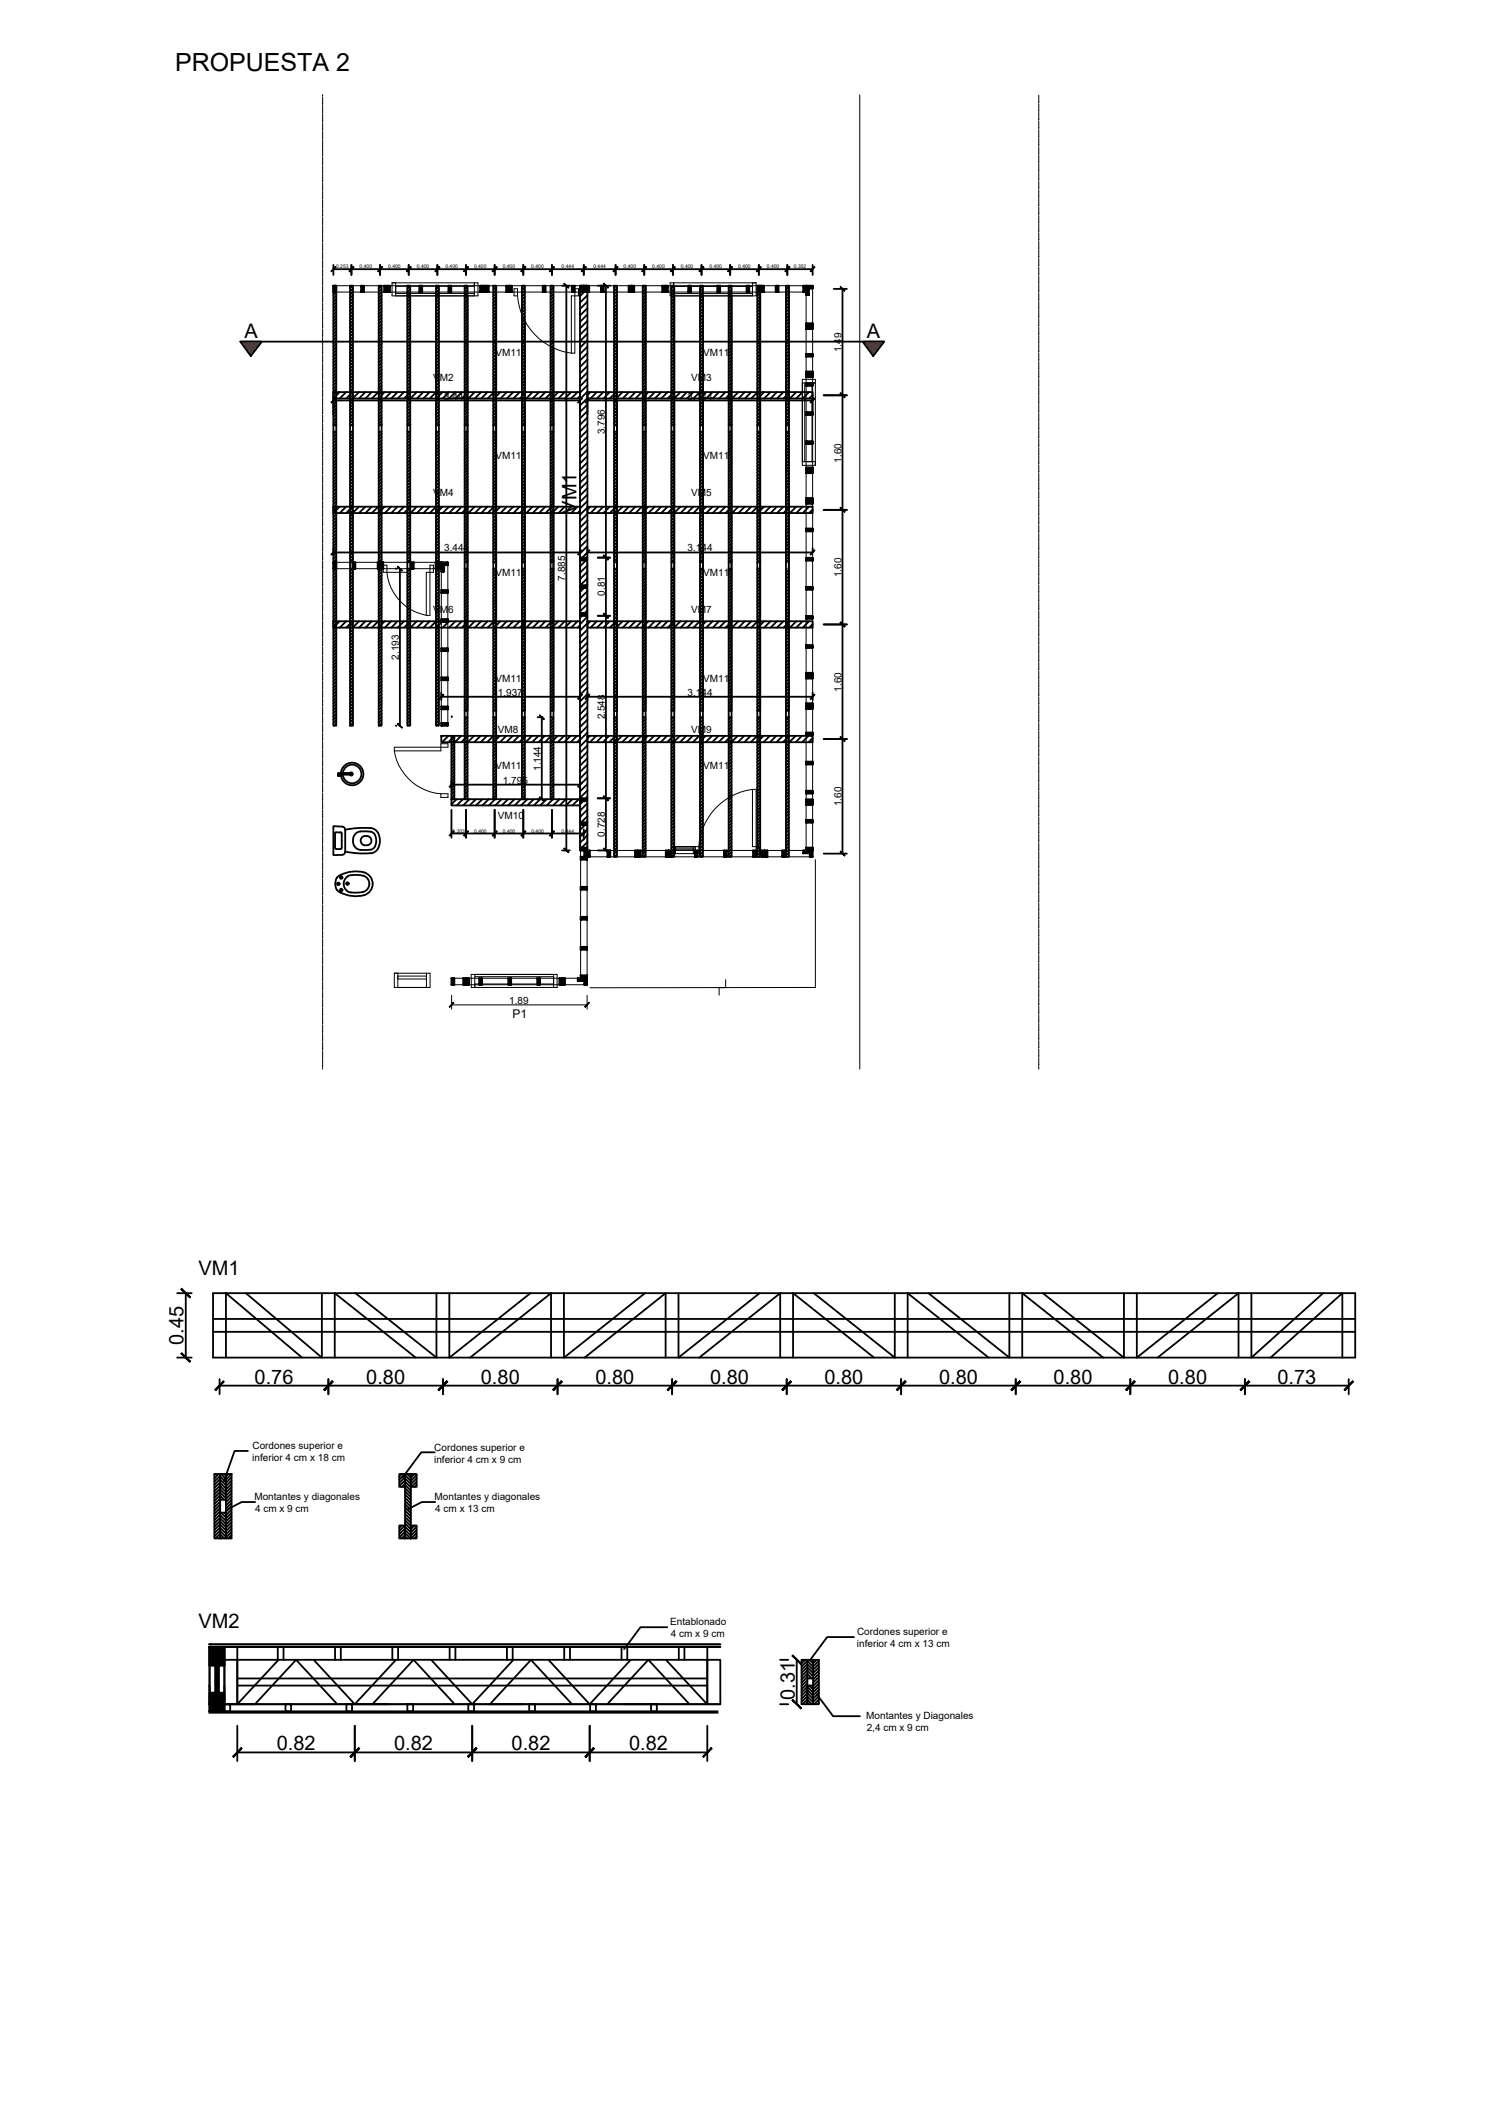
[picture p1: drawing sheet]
<svg xmlns="http://www.w3.org/2000/svg" width="210mm" height="297mm" viewBox="0 0 210 297" stroke-linecap="round" stroke-linejoin="round" font-family="sans-serif">
<defs><g id="words">
<text font-size="3.5" x="24.4" y="9.9">PROPUESTA 2</text>
<g font-size="2.8">
<text x="34.2" y="47.1">A</text>
<text x="121.1" y="47.1">A</text>
<text x="80.5" y="71.7" transform="rotate(-90 80.5 71.7)">VM1</text>
<text x="27.7" y="178.1">VM1</text>
<text x="25.6" y="187.8" transform="rotate(-90 25.6 187.8)">0.45</text>
<text x="35.6" y="193.2">0.76</text>
<text x="51.2" y="193.2">0.80</text>
<text x="67.2" y="193.2">0.80</text>
<text x="83.2" y="193.2">0.80</text>
<text x="99.2" y="193.2">0.80</text>
<text x="115.1" y="193.2">0.80</text>
<text x="131.1" y="193.2">0.80</text>
<text x="147.1" y="193.2">0.80</text>
<text x="163.1" y="193.2">0.80</text>
<text x="178.4" y="193.2">0.73</text>
<text x="27.7" y="227.4">VM2</text>
<text x="111" y="237.4" transform="rotate(-90 111 237.4)">0.31</text>
<text x="38.6" y="244.5">0.82</text>
<text x="55" y="244.5">0.82</text>
<text x="71.5" y="244.5">0.82</text>
<text x="87.9" y="244.5">0.82</text>
</g>
<text font-size="1.7" x="71.6" y="142.2">P1</text>
<g font-size="1.4">
<text x="60.5" y="53.2">VM2</text>
<text x="69.2" y="49.8">VM11</text>
<text x="96.5" y="53.2">VM3</text>
<text x="98.2" y="49.8">VM11</text>
<text x="117.5" y="49.2" transform="rotate(-90 117.5 49.2)">1.49</text>
<text x="62" y="55.8">3.444</text>
<text x="96" y="55.8">3.144</text>
<text x="69.2" y="64.1">VM11</text>
<text x="84.5" y="60.6" transform="rotate(-90 84.5 60.6)">3.796</text>
<text x="98.2" y="64.1">VM11</text>
<text x="117.5" y="64.6" transform="rotate(-90 117.5 64.6)">1.60</text>
<text x="60.5" y="69.3">VM4</text>
<text x="96.5" y="69.3">VM5</text>
<text x="62" y="77">3.444</text>
<text x="96" y="77">3.144</text>
<text x="69.2" y="80.4">VM11</text>
<text x="78.9" y="81.1" transform="rotate(-90 78.9 81.1)">7.885</text>
<text x="84.5" y="83.2" transform="rotate(-90 84.5 83.2)">0.81</text>
<text x="98.2" y="80.4">VM11</text>
<text x="117.5" y="80.6" transform="rotate(-90 117.5 80.6)">1.60</text>
<text x="60.5" y="85.6">VM6</text>
<text x="96.5" y="85.6">VM7</text>
<text x="55.7" y="92.1" transform="rotate(-90 55.7 92.1)">2.193</text>
<text x="69.2" y="95.3">VM11</text>
<text x="98.2" y="95.3">VM11</text>
<text x="69.5" y="97.2">1.937</text>
<text x="84.5" y="100.5" transform="rotate(-90 84.5 100.5)">2.548</text>
<text x="96" y="97.2">3.144</text>
<text x="117.5" y="96.6" transform="rotate(-90 117.5 96.6)">1.60</text>
<text x="69.2" y="107.4">VM11</text>
<text x="69.5" y="102.3">VM8</text>
<text x="75.5" y="107.7" transform="rotate(-90 75.5 107.7)">1.144</text>
<text x="96.5" y="102.3">VM9</text>
<text x="98.2" y="107.4">VM11</text>
<text x="70.2" y="109.4">1.795</text>
<text x="117.5" y="112.6" transform="rotate(-90 117.5 112.6)">1.60</text>
<text x="69.5" y="114.4">VM10</text>
<text x="84.5" y="116.9" transform="rotate(-90 84.5 116.9)">0.728</text>
<text x="71.1" y="140.2">1.89</text>
<text x="35.3" y="202.4">Cordones superior e</text>
<text x="60.7" y="202.6">Cordones superior e</text>
<text x="35.2" y="204.1">inferior 4 cm x 18 cm</text>
<text x="35.5" y="209.5">Montantes y diagonales</text>
<text x="60.6" y="204.3">inferior 4 cm x 9 cm</text>
<text x="60.7" y="209.5">Montantes y diagonales</text>
<text x="35.6" y="211.1">4 cm x 9 cm</text>
<text x="60.8" y="211.1">4 cm x 13 cm</text>
<text x="93.6" y="227">Entablonado</text>
<text x="93.7" y="228.7">4 cm x 9 cm</text>
<text x="119.7" y="230.1">inferior 4 cm x 13 cm</text>
<text x="119.7" y="228.4">Cordones superior e</text>
<text x="121" y="240.1">Montantes y Diagonales</text>
<text x="121" y="241.7">2,4 cm x 9 cm</text>
</g>
<g font-size=".7">
<text x="46.9" y="37.5">0.253</text>
<text x="50.2" y="37.5">0.400</text>
<text x="54.2" y="37.5">0.400</text>
<text x="58.2" y="37.5">0.400</text>
<text x="62.2" y="37.5">0.400</text>
<text x="66.2" y="37.5">0.400</text>
<text x="70.2" y="37.5">0.400</text>
<text x="74.2" y="37.5">0.400</text>
<text x="78.4" y="37.5">0.444</text>
<text x="82.9" y="37.5">0.444</text>
<text x="87.1" y="37.5">0.400</text>
<text x="91.1" y="37.5">0.400</text>
<text x="95.1" y="37.5">0.400</text>
<text x="99.1" y="37.5">0.400</text>
<text x="103.1" y="37.5">0.400</text>
<text x="107.1" y="37.5">0.400</text>
<text x="110.9" y="37.5">0.352</text>
<text x="63.2" y="116.3">0.203</text>
<text x="66.2" y="116.3">0.400</text>
<text x="70.2" y="116.3">0.400</text>
<text x="74.2" y="116.3">0.400</text>
<text x="78.4" y="116.3">0.444</text>
</g>
</g></defs>
<!-- layer: 0 -->
<g fill="none" stroke="#000" stroke-width=".25">
<path d="M46.6 39.9h.4v.9h-.4v-.9l.4 .9h-.4l.4-.9M50.4 39.9h.4v.9h-.4v-.9l.4 .9h-.4l.4-.9M53.7 39.9h.4v.9h-.4v-.9l.4 .9h-.4l.4-.9h.4v.9h-.4v-.9l.4 .9h-.4l.4-.9M58.6 39.9h.4v.9h-.4v-.9l.4 .9h-.4l.4-.9M62.6 39.9h.4v.9h-.4v-.9l.4 .9h-.4l.4-.9M67 39.9h.5v.9h-.5v-.9l.5 .9h-.5l.5-.9h.4v.9h-.4v-.9l.4 .9h-.4l.4-.9h.4v.9h-.4v-.9l.4 .9h-.4l.4-.9M70.7 39.9h.4v.9h-.4v-.9l.4 .9h-.4l.4-.9h.4v.9h-.4v-.9l.4 .9h-.4l.4-.9M75.8 39.9h.4v.9h-.4v-.9l.4 .9h-.4l.4-.9M79.9 39.9h.4v.9h-.4v-.9l.4 .9h-.4l.4-.9M81.1 39.9h.4v.9h-.4v-.9l.4 .9h-.4l.4-.9h.4v.9h-.4v-.9l.4 .9h-.4l.4-.9h.4v.9h-.4v-.9l.4 .9h-.4l.4-.9M83.9 39.9h.4v.9h-.4v-.9l.4 .9h-.4l.4-.9M87.8 39.9h.4v.9h-.4v-.9l.4 .9h-.4l.4-.9h.4v.9h-.4v-.9l.4 .9h-.4l.4-.9"/>
<path d="M92.5 39.9h.4v.9h-.4v-.9l.4 .9h-.4l.4-.9h.4v.9h-.4v-.9l.4 .9h-.4l.4-.9M96.1 39.9h.4v.9h-.4v-.9l.4 .9h-.4l.4-.9M100.2 39.9h.4v.9h-.4v-.9l.4 .9h-.4l.4-.9M104.3 39.9h.3v.9h-.3v-.9l.3 .9h-.3l.3-.9M105.9 39.9h.4v.9h-.4v-.9l.4 .9h-.4l.4-.9h.4v.9h-.4v-.9l.4 .9h-.4l.4-.9M108.3 39.9h.4v.9h-.4v-.9l.4 .9h-.4l.4-.9M112.2 39.9h.4v.9h-.4v-.9l.4 .9h-.4l.4-.9 .9 .4v-.4l-.9 .4h.9v-.4h-.9v.4h.4v.9h-.4v-.9l.4 .9h-.4l.4-.9M112.6 57.6l.9 .4v-.4l-.9 .4h.9v-.4h-.9v.4M112.6 51.9l.9 .4v-.4l-.9 .4h.9v-.4h-.9v.4l.9 .4v-.4l-.9 .4h.9v-.4h-.9v.4M112.6 45.1l.9 .5v-.5l-.9 .5h.9v-.5h-.9v.5l.9 .4v-.4l-.9 .4h.9v-.4h-.9v.4M112.6 53.5l.9 .4v-.4l-.9 .4h.9v-.4h-.9v.4M112.6 49.4l.9 .4v-.4l-.9 .4h.9v-.4h-.9v.4"/>
<path d="M46.6 78.5h.4v.9h-.4v-.9l.4 .9h-.4l.4-.9M49.2 78.5h.4v.9h-.4v-.9l.4 .9h-.4l.4-.9M52.7 78.5h.4v.9h-.4v-.9l.4 .9h-.4l.4-.9h.4v.9h-.4v-.9l.4 .9h-.4l.4-.9M57.4 78.5h.4v.9h-.4v-.9l.4 .9h-.4l.4-.9M60.8 78.5h.4v.9h-.4v-.9l.4 .9h-.4l.4-.9h.4v.9h-.4v-.9l.4 .9h-.4l.4-.9 .9 .4v-.4l-.9 .4h.9v-.4h-.9v.4h.4v.9h-.4v-.9l.4 .9h-.4l.4-.9M81.1 77.9l.9 .4v-.4l-.9 .4h.9v-.4h-.9v.4M112.6 77.9l.9 .4v-.4l-.9 .4h.9v-.4h-.9v.4M112.6 69.6l.9 .4v-.4l-.9 .4h.9v-.4h-.9v.4l.9 .4v-.4l-.9 .4h.9v-.4h-.9v.4M112.6 73.8l.9 .4v-.4l-.9 .4h.9v-.4h-.9v.4M112.6 61.6l.9 .4v-.4l-.9 .4h.9v-.4h-.9v.4M112.6 65.3l.9 .4v-.4l-.9 .4h.9v-.4h-.9v.4l.9 .4v-.4l-.9 .4h.9v-.4h-.9v.4M61.6 82.4l.9 .4v-.4l-.9 .4h.9v-.4h-.9v.4"/>
<path d="M61.6 86.5l.9 .4v-.4l-.9 .4h.9v-.4h-.9v.4M61.6 90.5l.9 .4v-.4l-.9 .4h.9v-.4h-.9v.4M61.6 94.6l.9 .4v-.4l-.9 .4h.9v-.4h-.9v.4M61.6 98.7l.9 .4v-.4l-.9 .4h.9v-.4h-.9v.4M81.1 85.6l.9 .4v-.4l-.9 .4h.9v-.4h-.9v.4M81.1 81.7l.9 .4v-.4l-.9 .4h.9v-.4h-.9v.4M112.6 94l.9 .4v-.4l-.9 .4h.9v-.4h-.9v.4l.9 .4v-.4l-.9 .4h.9v-.4h-.9v.4M112.6 98.2l.9 .4v-.4l-.9 .4h.9v-.4h-.9v.4l.9 .4v-.4l-.9 .4h.9v-.4h-.9v.4M112.6 90.1l.9 .4v-.4l-.9 .4h.9v-.4h-.9v.4M112.6 82l.9 .4v-.4l-.9 .4h.9v-.4h-.9v.4M112.6 86l.9 .4v-.4l-.9 .4h.9v-.4h-.9v.4M46.8 116.4v2l.2 .2h.6"/>
<path d="M47 116.2l-.2 .2M47 116.2h.6M47.2 108h1.9v.2h-1.9zM47.2 108.2h.3v.2h-.3zM47.2 108.3l.2-.1zM47.6 116.2l.1 .2M47.6 107.9a1.58 1.58 0 0 1 2.4-1.1 1.58 1.58 0 0 1 0 2.6 1.58 1.58 0 0 1-2.4-1.2M47.7 116.4v2l-.1 .2M47.8 115.4l.2 .1 .2 .3M47.8 115.4h-1.2v4h1.2l.2-.1 .2-.3M47.9 107.9a1.3 1.3 0 0 1 2-.9 1.3 1.3 0 0 1-.1 2.2 1.3 1.3 0 0 1-1.9-1M48.2 115.9l2.4-.3a2.55 2.55 0 0 1 2 .4 2.15 2.15 0 0 1-.2 3 7.2 7.2 0 0 1-3.6 0l-.6-.1"/>
<path d="M48.2 115.8v3.2M48.9 107.9h.2l.2 .2-.2 .2-.3-.1M49.4 116.7a1.33 1.33 0 0 0 .9 2M50.3 116.1h1.4M50.3 116.1a1.01 1.01 0 0 0-.8 .6M50.6 116.9a.83 .83 0 0 1 1.2 .3 .65 .65 0 0 1-.5 .8h-.4a.67 .67 0 0 1-.3-1.1zM51.7 116.1a1.16 1.16 0 0 1 .8 1.5 1.02 1.02 0 0 1-1.1 1.1h-1.1M61.6 101l.9 .3v-.3l-.9 .3h.9v-.3h-.9v.3M81.1 118.4l.9 .4v-.4l-.9 .4h.9v-.4h-.9v.4M81.1 119.7l.9 .4v-.4l-.9 .4h.9v-.4h-.9v.4M81.1 111.5l.9 .4v-.4l-.9 .4h.9v-.4h-.9v.4M81.1 114.8l.9 .4v-.4l-.9 .4h.9v-.4h-.9v.4"/>
<path d="M81.6 118.8h.4v.9h-.4v-.9l.4 .9h-.4l.4-.9h.4v.9h-.4v-.9l.4 .9h-.4l.4-.9M84.8 118.8h.4v.9h-.4v-.9l.4 .9h-.4l.4-.9M88.7 118.8h.4v.9h-.4v-.9l.4 .9h-.4l.4-.9h.4v.9h-.4v-.9l.4 .9h-.4l.4-.9M93 118.8h.4v.9h-.4v-.9l.4 .9h-.4l.4-.9h.4v.9h-.4v-.9l.4 .9h-.4l.4-.9M97 118.8h.4v.9h-.4v-.9l.4 .9h-.4l.4-.9M101.1 118.8h.4v.9h-.4v-.9l.4 .9h-.4l.4-.9M105.2 118.8h.4v.9h-.4v-.9l.4 .9h-.4l.4-.9M106.4 118.8h.4v.9h-.4v-.9l.4 .9h-.4l.4-.9h.4v.9h-.4v-.9l.4 .9h-.4l.4-.9M109.2 118.8h.4v.9h-.4v-.9l.4 .9h-.4l.4-.9M112.2 118.8l.9 .4v-.4l-.9 .4h.9v-.4h-.9v.4M112.6 118.4l.9 .4v-.4l-.9 .4h.9v-.4h-.9v.4M112.6 111.6l.9 .4v-.4l-.9 .4h.9v-.4h-.9v.4l.9 .4v-.4l-.9 .4h.9v-.4h-.9v.4"/>
<path d="M112.6 106.4l.9 .4v-.4l-.9 .4h.9v-.4h-.9v.4M112.6 114.5l.9 .4v-.4l-.9 .4h.9v-.4h-.9v.4M112.6 110.4l.9 .4v-.4l-.9 .4h.9v-.4h-.9v.4M112.6 102.3l.9 .4v-.4l-.9 .4h.9v-.4h-.9v.4M113.1 118.8h.4v.9h-.4v-.9l.4 .9h-.4l.4-.9M47.6 122.2a1.42 1.42 0 0 0 0 2.5M47.6 124.7a4.7 4.7 0 0 0 3.3 .3M48.5 122.4a1.25 1.25 0 0 0-.5 1.3 1.25 1.25 0 0 0 1 .9M49 122.2l-.5 .2M49 122.2h.9l.8 .1M50.7 122.3a1.19 1.19 0 0 1 .9 1.1 1.19 1.19 0 0 1-.9 1.2M50.7 124.5l-.8 .2-.9-.1"/>
<path d="M50.8 121.8a1.65 1.65 0 0 1 1.2 1.6 1.65 1.65 0 0 1-1.2 1.6M50.9 121.8a4.7 4.7 0 0 0-3.3 .4M63 136.6h.5v.9h-.5v-.9l.5 .9h-.5l.5-.9M64.7 136.6h.4v.9h-.4v-.9l.4 .9h-.4l.4-.9h.4v.9h-.4v-.9l.4 .9h-.4l.4-.9M66.9 136.6h.4v.9h-.4v-.9l.4 .9h-.4l.4-.9M71 136.6h.4v.9h-.4v-.9l.4 .9h-.4l.4-.9M75 136.6h.4v.9h-.4v-.9l.4 .9h-.4l.4-.9M78.1 136.6h.4v.9h-.4v-.9l.4 .9h-.4l.4-.9h.4v.9h-.4v-.9l.4 .9h-.4l.4-.9M80.7 136.6l.9 .4v-.4l-.9 .4h.9v-.4h-.9v.4M81.1 136.2l.9 .4v-.4l-.9 .4h.9v-.4h-.9v.4M81.1 132.2l.9 .4v-.4l-.9 .4h.9v-.4h-.9v.4M81.1 128l.9 .4v-.4l-.9 .4h.9v-.4h-.9v.4"/>
<path d="M81.1 123.8l.9 .4v-.4l-.9 .4h.9v-.4h-.9v.4M81.6 136.6h.4v.9h-.4v-.9l.4 .9h-.4l.4-.9"/>
<circle cx="47.2" cy="123.4" r=".18"/>
<circle cx="47.6" cy="122.5" r=".18"/>
<circle cx="47.6" cy="124.3" r=".18"/>
<circle cx="48.5" cy="123.4" r=".18"/>
</g>
<!-- layer: EJES -->
<g fill="none" stroke="#000" stroke-width=".14">
<path d="M45.1 13.4h.1M45.1 14.6h.1M45.1 15.8h.1M45.1 17h.1M45.1 18.2h.1M45.1 19.4h.1M45.1 13.3h.1M45.1 13.5v1M45.1 14.7v1M45.1 15.9v1M45.1 17.1v1M45.1 18.3v1"/>
<path d="M45.1 19.5v1M145.1 14.4h.1M145.1 15.6h.1M145.1 16.8h.1M145.1 18h.1M145.1 19.2h.1M145.1 13.3v.9M145.1 14.5v1M145.1 15.7v1M145.1 16.9v.9M145.1 18.1v1M145.1 19.3v1"/>
<path d="M45.1 20.6h.1M45.1 21.8h.1M45.1 23h.1M45.1 24.2h.1M45.1 25.4h.1M45.1 26.6h.1M45.1 27.8h.1M45.1 29h.1M45.1 30.2h.1M45.1 31.4h.1M45.1 32.6h.1M45.1 33.8h.1"/>
<path d="M45.1 35h.1M45.1 36.2h.1M45.1 37.4h.1M45.1 38.6h.1M45.1 39.8h.1M45.1 20.7v1M45.1 21.9v1M45.1 23.1v1M45.1 24.3v1M45.1 25.5v1M45.1 26.7v1M45.1 27.9v1"/>
<path d="M45.1 29.1v1M45.1 30.3v1M45.1 31.5v1M45.1 32.7v1M45.1 33.9v1M45.1 35.1v1M45.1 36.3v1M45.1 37.5v1M45.1 38.7v1M45.1 39.9v1M145.1 20.4h.1M145.1 21.6h.1"/>
<path d="M145.1 22.8h.1M145.1 24h.1M145.1 25.2h.1M145.1 26.4h.1M145.1 27.6h.1M145.1 28.8h.1M145.1 30h.1M145.1 31.2h.1M145.1 32.4h.1M145.1 33.6h.1M145.1 34.8h.1M145.1 36h.1"/>
<path d="M145.1 37.2h.1M145.1 38.4h.1M145.1 39.6h.1M145.1 20.5v.9M145.1 21.7v.9M145.1 22.9v1M145.1 24.1v.9M145.1 25.3v.9M145.1 26.5v1M145.1 27.7v1M145.1 28.9v.9M145.1 30.1v1"/>
<path d="M145.1 31.3v1M145.1 32.5v.9M145.1 33.7v.9M145.1 34.9v1M145.1 36.1v.9M145.1 37.3v.9M145.1 38.5v1M145.1 39.7v1M45.1 41h.1M45.1 42.2h.1M45.1 43.4h.1M45.1 44.6h.1"/>
<path d="M45.1 45.8h.1M45.1 47h.1M45.1 48.2h.1M45.1 49.4h.1M45.1 50.6h.1M45.1 51.8h.1M45.1 53h.1M45.1 54.2h.1M45.1 55.4h.1M45.1 56.6h.1M45.1 57.8h.1M45.1 59h.1"/>
<path d="M45.1 41.1v1M45.1 42.3v1M45.1 43.5v1M45.1 44.7v1M45.1 45.9v1M45.1 47.1v1M45.1 48.3v1M45.1 49.5v1M45.1 50.7v1M45.1 51.9v1M45.1 53.1v1M45.1 54.3v1"/>
<path d="M45.1 55.5v1M45.1 56.7v1M45.1 57.9v1M45.1 59.1v1M145.1 40.8h.1M145.1 42h.1M145.1 43.2h.1M145.1 44.4h.1M145.1 45.6h.1M145.1 46.8h.1M145.1 48h.1M145.1 49.2h.1"/>
<path d="M145.1 50.4h.1M145.1 51.6h.1M145.1 52.8h.1M145.1 54h.1M145.1 55.2h.1M145.1 56.4h.1M145.1 57.6h.1M145.1 58.8h.1M145.1 60h.1M145.1 40.9v.9M145.1 42.1v1M145.1 43.3v1"/>
<path d="M145.1 44.5v.9M145.1 45.7v1M145.1 46.9v1M145.1 48.1v1M145.1 49.3v.9M145.1 50.5v1M145.1 51.7v1M145.1 52.9v.9M145.1 54.1v1M145.1 55.3v1M145.1 56.5v.9M145.1 57.7v1"/>
<path d="M145.1 58.9v1M45.1 60.2h.1M45.1 61.4h.1M45.1 62.6h.1M45.1 63.8h.1M45.1 65h.1M45.1 66.2h.1M45.1 67.4h.1M45.1 68.6h.1M45.1 69.8h.1M45.1 71h.1M45.1 72.2h.1"/>
<path d="M45.1 73.4h.1M45.1 74.6h.1M45.1 75.8h.1M45.1 77h.1M45.1 78.2h.1M45.1 79.4h.1M45.1 60.3v1M45.1 61.5v1M45.1 62.7v1M45.1 63.9v1M45.1 65.1v1M45.1 66.3v1"/>
<path d="M45.1 67.5v1M45.1 68.7v1M45.1 69.9v1M45.1 71.1v1M45.1 72.3v1M45.1 73.5v1M45.1 74.7v1M45.1 75.9v1M45.1 77.1v1M45.1 78.3v1M45.1 79.5v1M145.1 61.2h.1"/>
<path d="M145.1 62.4h.1M145.1 63.6h.1M145.1 64.8h.1M145.1 66h.1M145.1 67.2h.1M145.1 68.4h.1M145.1 69.6h.1M145.1 70.8h.1M145.1 72h.1M145.1 73.2h.1M145.1 74.4h.1M145.1 75.6h.1"/>
<path d="M145.1 76.8h.1M145.1 78h.1M145.1 79.2h.1M145.1 60.1v1M145.1 61.3v1M145.1 62.5v1M145.1 63.7v1M145.1 64.9v.9M145.1 66.1v1M145.1 67.3v1M145.1 68.5v.9M145.1 69.7v1"/>
<path d="M145.1 70.9v1M145.1 72.1v1M145.1 73.3v1M145.1 74.5v1M145.1 75.7v1M145.1 76.9v1M145.1 78.1v1M145.1 79.3v1M45.1 80.6h.1M45.1 81.8h.1M45.1 83h.1M45.1 84.2h.1"/>
<path d="M45.1 85.4h.1M45.1 86.6h.1M45.1 87.8h.1M45.1 89h.1M45.1 90.2h.1M45.1 91.4h.1M45.1 92.6h.1M45.1 93.8h.1M45.1 95h.1M45.1 96.2h.1M45.1 97.4h.1M45.1 98.6h.1"/>
<path d="M45.1 99.8h.1M45.1 80.7v1M45.1 81.9v1M45.1 83.1v1M45.1 84.3v1M45.1 85.5v1M45.1 86.7v1M45.1 87.9v1M45.1 89.1v1M45.1 90.3v1M45.1 91.5v1M45.1 92.7v1"/>
<path d="M45.1 93.9v1M45.1 95.1v1M45.1 96.3v1M45.1 97.5v1M45.1 98.7v1M45.1 99.9v1M145.1 80.4h.1M145.1 81.6h.1M145.1 82.8h.1M145.1 84h.1M145.1 85.2h.1M145.1 86.4h.1"/>
<path d="M145.1 87.6h.1M145.1 88.8h.1M145.1 90h.1M145.1 91.2h.1M145.1 92.4h.1M145.1 93.6h.1M145.1 94.8h.1M145.1 96h.1M145.1 97.2h.1M145.1 98.4h.1M145.1 99.6h.1M145.1 80.5v.9"/>
<path d="M145.1 81.7v1M145.1 82.9v1M145.1 84.1v1M145.1 85.3v1M145.1 86.5v1M145.1 87.7v1M145.1 88.9v1M145.1 90.1v1M145.1 91.3v1M145.1 92.5v1M145.1 93.7v1M145.1 94.9v1"/>
<path d="M145.1 96.1v1M145.1 97.3v1M145.1 98.5v1M145.1 99.7v1M45.1 101h.1M45.1 102.2h.1M45.1 103.4h.1M45.1 104.6h.1M45.1 105.8h.1M45.1 107h.1M45.1 108.2h.1M45.1 109.4h.1"/>
<path d="M45.1 110.6h.1M45.1 111.8h.1M45.1 113h.1M45.1 114.2h.1M45.1 115.4h.1M45.1 116.6h.1M45.1 117.8h.1M45.1 119h.1M45.1 101.1v1M45.1 102.3v1M45.1 103.5v1M45.1 104.7v1"/>
<path d="M45.1 105.9v1M45.1 107.1v1M45.1 108.3v1M45.1 109.5v1M45.1 110.7v1M45.1 111.9v1M45.1 113.1v1M45.1 114.3v1M45.1 115.5v1M45.1 116.7v1M45.1 117.9v1M45.1 119.1v1"/>
<path d="M145.1 100.8h.1M145.1 102h.1M145.1 103.2h.1M145.1 104.4h.1M145.1 105.6h.1M145.1 106.8h.1M145.1 108h.1M145.1 109.2h.1M145.1 110.4h.1M145.1 111.6h.1M145.1 112.8h.1M145.1 114h.1"/>
<path d="M145.1 115.2h.1M145.1 116.4h.1M145.1 117.6h.1M145.1 118.8h.1M145.1 120h.1M145.1 100.9v1M145.1 102.1v1M145.1 103.3v1M145.1 104.5v1M145.1 105.7v1M145.1 106.9v1M145.1 108.1v1"/>
<path d="M145.1 109.3v1M145.1 110.5v1M145.1 111.7v1M145.1 112.9v1M145.1 114.1v1M145.1 115.3v1M145.1 116.5v1M145.1 117.7v1M145.1 118.9v1M45.1 120.2h.1M45.1 121.4h.1M45.1 122.6h.1"/>
<path d="M45.1 123.8h.1M45.1 125h.1M45.1 126.2h.1M45.1 127.4h.1M45.1 128.6h.1M45.1 129.8h.1M45.1 131h.1M45.1 132.2h.1M45.1 133.4h.1M45.1 134.6h.1M45.1 135.8h.1M45.1 137h.1"/>
<path d="M45.1 138.2h.1M45.1 139.4h.1M45.1 120.3v1M45.1 121.5v1M45.1 122.7v1M45.1 123.9v1M45.1 125.1v1M45.1 126.3v1M45.1 127.6v.9M45.1 128.7v1M45.1 129.9v1M45.1 131.1v1"/>
<path d="M45.1 132.3v1M45.1 133.5v1M45.1 134.7v1M45.1 135.9v1M45.1 137.1v1M45.1 138.3v1M45.1 139.6v.9M145.1 121.2h.1M145.1 122.4h.1M145.1 123.6h.1M145.1 124.8h.1M145.1 126h.1"/>
<path d="M145.1 127.2h.1M145.1 128.4h.1M145.1 129.6h.1M145.1 130.8h.1M145.1 132h.1M145.1 133.2h.1M145.1 134.4h.1M145.1 135.6h.1M145.1 136.8h.1M145.1 138h.1M145.1 139.2h.1M145.1 120.1v1"/>
<path d="M145.1 121.3v1M145.1 122.5v1M145.1 123.7v1M145.1 124.9v1M145.1 126.1v1M145.1 127.3v1M145.1 128.5v1M145.1 129.7v1M145.1 130.9v1M145.1 132.1v1M145.1 133.3v1M145.1 134.5v1"/>
<path d="M145.1 135.7v1M145.1 136.9v1M145.1 138.1v1M145.1 139.3v1M45.1 140.6h.1M45.1 141.8h.1M45.1 143h.1M45.1 144.2h.1M45.1 145.4h.1M45.1 146.6h.1M45.1 147.8h.1M45.1 149h.1"/>
<path d="M45.1 140.7v1M45.1 141.9v1M45.1 143.2v.9M45.1 144.3v1M45.1 145.5v1M45.1 146.7v1M45.1 147.9v1M45.1 149.1v.2M145.1 140.4h.1M145.1 141.6h.1M145.1 142.8h.1M145.1 144h.1"/>
<path d="M145.1 145.2h.1M145.1 146.4h.1M145.1 147.6h.1M145.1 148.8h.1M145.1 140.5v1M145.1 141.7v1M145.1 142.9v1M145.1 144.1v1M145.1 145.3v1M145.1 146.5v1M145.1 147.7v1M145.1 148.9v.4"/>
</g>
<!-- layer: P0-CARPINTERIAS -->
<g fill="none" stroke="#000" stroke-width=".14">
<path d="M54.8 39.5h12v1.8h-12zM55.3 39.5v1.8M55.3 40h10.9M66.2 39.5v1.8M93.6 39.5h12v1.8h-12zM94.1 39.5v1.8M105.1 39.5v1.8M55.3 41h10.9M71.8 40.3h.5v1h-.5zM72.3 41.3a8.7 8.7 0 0 0 7.5 8M80.3 40.3v9h-.5v-8h1v-1zM94.1 41h11"/>
<path d="M94.1 40h11M112 53h1.9v12h-1.9zM112 53.5h1.9M112.4 53.5v11M113.4 53.5v11M56.9 79.9h-3.4v-1h.5a6.7 6.7 0 0 0 5.5 7M60 78.9v7h-.5v-6h1v-1zM112 64.5h1.9M55.1 104.9a7.2 7.2 0 0 0 6.5 5.9M55.1 104.4h7.5v-.5h-1v1h-6.5zM61.6 110.8h1v.6h-1zM94.1 118.2h3.5v1h-3.5z"/>
<path d="M94.3 118.2v1M94.3 118.6h2.5M94.3 118.4h2.5M96.8 118.2v1M97.1 118.2v1M105.1 110.2a8.6 8.6 0 0 0-7.5 8M105.1 110.2h.5v9h.5v-1h-1zM55.1 135.9h5v2h-5zM55.6 135.9v2M55.6 136.3h4M55.6 136.7h4M59.6 135.9v2"/>
<path d="M65.8 136.1h12v1.8h-12zM66.3 136.1v1.8M66.3 137.4h11M66.3 136.4h11M77.3 136.1v1.8"/>
</g>
<!-- layer: P0-SOLADOS -->
<path d="M120.1 13.3v136M100.4 137.9v1.1M101.3 136.8v1.1M113.9 120.1v17.8h-31.5" fill="none" stroke="#000" stroke-width=".14"/>
<!-- layer: P0-COTAS -->
<path d="M63.1 139v1.9M82 139v1.9M63.1 140.3h18.9" fill="none" stroke="#000" stroke-width=".14"/>
<g fill="#000" stroke="#000" stroke-width=".14">
<path d="M63.3 140l-.5 .7 .6-.6zM63.3 140l-.5 .7-.1-.1z"/>
<path d="M82.2 140l-.5 .6v.1zM82.2 140l.1 .1-.6 .6z"/>
</g>
<!-- layer: 0 -->
<g fill="none" stroke="#000" stroke-width=".14">
<path d="M46.6 39.9h21.3v.9h-21.3zM67.9 39.9h20.3v.9h-20.3zM88.2 39.9h24.4v.9h-24.4zM112.6 39.9h.9v5.7h-.9zM112.6 45.6h.9v24.4h-.9zM46.6 78.5h15v.9h-15zM61.6 78.5h.9v22.8h-.9zM81.1 77.9h.9v8.1h-.9zM112.6 70h.9v24.4h-.9zM112.6 94.4h.9v24.4h-.9zM81.1 111.5h.9v25.1h-.9zM82 118.8h7.1v.9h-7.1z"/>
<path d="M89.1 118.8h24.4v.9h-24.4zM63 136.6h19v.9h-19z"/>
</g>
<!-- layer: PT-MUROS -->
<g fill="none" stroke="#000" stroke-width=".25">
<path d="M46.6 39.9h.4v19.5h-.4zM46.6 37v1.4M46.6 37.6h66.9M47 39.9l-.4 .4M48.9 39.9h.4v19.5h-.4zM49.1 37v1.4M49.2 39.9l-.3 .4M52.9 39.9h.4v19.5h-.4zM53.1 37v1.4M53.3 39.9l-.4 .4M56.9 39.9h.4v19.5h-.4zM57.1 37v1.4"/>
<path d="M57.3 39.9l-.4 .4M60.9 39.9h.4v19.5h-.4zM60.9 39.9h.1M61.1 37v1.4M61.3 40l-.4 .4M64.9 39.9h.4v19.5h-.4zM65 39.9l-.1 .1M65.1 37v1.4M69 39.9l-.1 .1M69.1 37v1.4M69.3 39.9v19.5h-.4v-19.5h.4v71.7h-.4v-12.3M72.9 39.9h.4v19.5h-.4z"/>
<path d="M73 39.9l-.1 .2M73.1 37v1.4M76.9 39.9h.4v19.5h-.4zM77.1 39.9l-.2 .2M77.1 37v1.4M78.5 39.9h1.1M79.1 39.9v78.9M81 39.9h1v78.9h-1zM81.5 37v1.4M81.6 39.9l-.6 .6M83.5 39.9h1.7M84.6 39.9v78.9"/>
<path d="M85.8 39.9h.4v19.5h-.4zM86 37v1.4M86.1 39.9l-.3 .3M89.8 39.9h.4v19.5h-.4zM90 37v1.4M90.1 39.9l-.3 .3M90.2 39.9v79.8h-.4v-20.4M93.8 39.9h.4v19.5h-.4zM94 37v1.4M94.1 39.9l-.3 .4M97.8 39.9h.4v19.5h-.4zM98 37v1.4"/>
<path d="M98.2 39.9l-.4 .4M101.8 39.9h.4v19.5h-.4zM101.8 39.9h.1M102 37v1.4M102.2 40l-.4 .4M105.8 39.9h.4v19.5h-.4zM105.8 39.9v.1M106 37v1.4M106.2 39.9v79.8h-.4v-20.4M109.8 39.9h.4v19.5h-.4zM109.9 39.9l-.1 .1M110 37v1.4"/>
<path d="M110.2 39.9v79.8h-.4v-20.4l.4-.4M113.5 37v1.4M33.6 47.7h3l-1.6 2zM33.6 47.7h89.9M46.6 59.4v19.1h.4v-19.3l-.2 .2M46.6 54.8h34.4v.8h-34.4zM46.6 55.3v2.6M46.6 55.9h34.4M47 40.4l-.4 .4M47 40.8l-.4 .4M47 41.3l-.4 .4M47 41.7l-.4 .4"/>
<path d="M47 42.2l-.4 .4M47 42.6l-.4 .4M47 43.1l-.4 .4M47 43.5l-.4 .4M47 44l-.4 .4M47 44.4l-.4 .4M47 44.9l-.4 .4M47 45.3l-.4 .4M47 45.8l-.4 .4M47 46.2l-.4 .4M47 46.7l-.4 .4M47 47.1l-.4 .4"/>
<path d="M47 47.6l-.4 .4M47 48l-.4 .4M47 48.5l-.4 .4M47 48.9l-.4 .4M47 49.4l-.4 .4M47 49.8l-.4 .4M47 50.3l-.4 .4M47 50.7l-.4 .4M47 51.2l-.4 .4M47 51.6l-.4 .4M47 52.1l-.4 .4M47 52.5l-.4 .4"/>
<path d="M47 53l-.4 .4M47 53.4l-.4 .4M47 53.9l-.4 .4M47 54.3l-.4 .4M47 54.8l-.4 .4M47 55.7l-.4 .3M47 56.1l-.4 .4M47 56.6l-.4 .4M47 57l-.4 .4M47 57.4l-.4 .4M47 57.9l-.4 .4M47 58.4l-.4 .4"/>
<path d="M47 58.8l-.4 .4M47.4 54.8l-.8 .8 .4-.4M48.3 54.8l-.9 .8M48.9 59.4v19.1h.4v-19.3l-.2 .2M49.2 54.8l-.8 .8M49.3 40.3l-.4 .4M49.3 40.8l-.4 .4M49.3 41.2l-.4 .4M49.3 41.7l-.4 .4M49.3 42.1l-.4 .4M49.3 42.6l-.4 .3M49.3 43l-.4 .4"/>
<path d="M49.3 43.5l-.4 .4M49.3 43.9l-.4 .4M49.3 44.3l-.4 .4M49.3 44.8l-.4 .4M49.3 45.3l-.4 .4M49.3 45.7l-.4 .4M49.3 46.1l-.4 .4M49.3 46.6l-.4 .4M49.3 47.1l-.4 .4M49.3 47.5l-.4 .4M49.3 47.9l-.4 .4M49.3 48.4l-.4 .4"/>
<path d="M49.3 48.9l-.4 .3M49.3 49.3l-.4 .4M49.3 49.7l-.4 .4M49.3 50.2l-.4 .4M49.3 50.6l-.4 .4M49.3 51.1l-.4 .4M49.3 51.5l-.4 .4M49.3 52l-.4 .4M49.3 52.4l-.4 .4M49.3 52.9l-.4 .4M49.3 53.3l-.4 .4M49.3 53.8l-.4 .4"/>
<path d="M49.3 54.2l-.4 .4M49.3 54.7l-.4 .4M49.3 55.1l-.4 .4M49.3 56l-.4 .4M49.3 56.5l-.4 .4M49.3 56.9l-.4 .4M49.3 57.4l-.4 .4M49.3 57.8l-.4 .4M49.3 58.3l-.4 .4M49.3 58.7l-.4 .4M50.1 54.8l-1.2 1.2M51 54.8l-.9 .8"/>
<path d="M51.9 54.8l-.9 .8M52.8 54.8l-.9 .8M52.9 59.4v19.1h.4v-19.3l-.2 .2M53.3 40.3l-.4 .4M53.3 40.8l-.4 .4M53.3 41.3l-.4 .4M53.3 41.7l-.4 .4M53.3 42.1l-.4 .4M53.3 42.6l-.4 .4M53.3 43.1l-.4 .4M53.3 43.5l-.4 .4M53.3 43.9l-.4 .4"/>
<path d="M53.3 44.4l-.4 .4M53.3 44.9l-.4 .3M53.3 45.3l-.4 .4M53.3 45.7l-.4 .4M53.3 46.2l-.4 .4M53.3 46.6l-.4 .4M53.3 47.1l-.4 .4M53.3 47.5l-.4 .4M53.3 48l-.4 .4M53.3 48.4l-.4 .4M53.3 48.9l-.4 .4M53.3 49.3l-.4 .4"/>
<path d="M53.3 49.8l-.4 .4M53.3 50.2l-.4 .4M53.3 50.7l-.4 .4M53.3 51.1l-.4 .4M53.3 51.6l-.4 .4M53.3 52l-.4 .4M53.3 52.5l-.4 .4M53.3 52.9l-.4 .4M53.3 53.4l-.4 .4M53.3 53.8l-.4 .4M53.3 54.3l-.4 .4M53.3 54.7l-.4 .4"/>
<path d="M53.3 55.2l-.4 .4M53.3 55.6l-.4 .4M53.3 56.1l-.4 .4M53.3 56.5l-.4 .4M53.3 57l-.4 .4M53.3 57.4l-.4 .4M53.3 57.9l-.4 .4M53.3 58.3l-.4 .4M53.3 58.8l-.4 .4M53.7 54.8l-.9 .8M54.6 54.8l-.9 .8M55.5 54.8l-.9 .8"/>
<path d="M56.4 54.8l-.9 .8M56.9 59.4v19.1h.4v-19.3l-.2 .2M57.3 40.4l-.4 .4M57.3 40.9l-.4 .3M57.3 41.3l-.4 .4M57.3 41.7l-.4 .4M57.3 42.2l-.4 .4M57.3 42.6l-.4 .4M57.3 43.1l-.4 .4M57.3 43.5l-.4 .4M57.3 44l-.4 .4M57.3 44.4l-.4 .4"/>
<path d="M57.3 44.9l-.4 .4M57.3 45.3l-.4 .4M57.3 45.8l-.4 .4M57.3 46.2l-.4 .4M57.3 46.7l-.4 .4M57.3 47.1l-.4 .4M57.3 47.6l-.4 .4M57.3 48l-.4 .4M57.3 48.5l-.4 .4M57.3 48.9l-.4 .4M57.3 49.4l-.4 .4M57.3 49.8l-.4 .4"/>
<path d="M57.3 50.3l-.4 .4M57.3 50.7l-.4 .4M57.3 51.2l-.4 .4M57.3 51.6l-.4 .4M57.3 52.1l-.4 .4M57.3 52.5l-.4 .4M57.3 53l-.4 .4M57.3 53.4l-.4 .4M57.3 53.9l-.4 .4M57.3 54.3l-.4 .4M57.3 54.8l-.4 .4M57.3 55.2l-.4 .4"/>
<path d="M57.3 55.7l-.4 .4M57.3 56.1l-.4 .4M57.3 56.6l-.4 .4M57.3 57l-.4 .4M57.3 57.5l-.4 .3M57.3 57.9l-.4 .4M57.3 58.4l-.4 .4M57.3 58.8l-.4 .4M57.3 54.8l-.9 .8M58.2 54.8l-.9 .8M59.1 54.8l-.9 .8M60 54.8l-.9 .8"/>
<path d="M60.9 59.4v19.1h.4v-19.2l-.1 .1M60.9 54.8l-.9 .8M61.3 40.4l-.4 .4M61.3 40.9l-.4 .4M61.3 41.3l-.4 .4M61.3 41.8l-.4 .4M61.3 42.2l-.4 .4M61.3 42.7l-.4 .4M61.3 43.1l-.4 .4M61.3 43.6l-.4 .4M61.3 44l-.4 .4M61.3 44.5l-.4 .4"/>
<path d="M61.3 44.9l-.4 .4M61.3 45.4l-.4 .4M61.3 45.8l-.4 .4M61.3 46.3l-.4 .4M61.3 46.7l-.4 .4M61.3 47.2l-.4 .4M61.3 47.6l-.4 .4M61.3 48.1l-.4 .4M61.3 48.5l-.4 .4M61.3 49l-.4 .4M61.3 49.4l-.4 .4M61.3 49.9l-.4 .4"/>
<path d="M61.3 50.3l-.4 .4M61.3 50.8l-.4 .4M61.3 51.2l-.4 .4M61.3 51.7l-.4 .4M61.3 52.1l-.4 .4M61.3 52.6l-.4 .4M61.3 53l-.4 .4M61.3 53.5l-.4 .3M61.3 53.9l-.4 .4M61.3 54.4l-.4 .4M61.3 54.8l-.4 .4M61.3 55.2l-.4 .4"/>
<path d="M61.3 55.7l-.4 .4M61.3 56.2l-.4 .4M61.3 56.6l-.4 .4M61.3 57l-.4 .4M61.3 57.5l-.4 .4M61.3 58l-.4 .4M61.3 58.4l-.4 .4M61.3 58.8l-.4 .4M61.8 54.8l-.9 .8M62.7 54.8l-.9 .8M63.6 54.8l-.9 .8M64.5 54.8l-.9 .8"/>
<path d="M64.9 59.4v19.1h.4v-19.2l-.1 .1M65.3 41.3v70.3h-.4v-12.3l.4-.5M65.3 58l-.4 .4M65.3 58.9l-.4 .4M65.3 40l-.4 .4M65.3 40.5l-.4 .4M65.3 40.9l-.4 .4M65.3 41.4l-.4 .4M65.3 41.8l-.4 .4M65.3 42.3l-.4 .4M65.3 42.7l-.4 .4M65.3 43.2l-.4 .4"/>
<path d="M65.3 43.6l-.4 .4M65.3 44.1l-.4 .4M65.3 44.5l-.4 .4M65.3 45l-.4 .4M65.3 45.4l-.4 .4M65.3 45.9l-.4 .4M65.3 46.3l-.4 .4M65.3 46.8l-.4 .4M65.3 47.2l-.4 .4M65.3 47.7l-.4 .4M65.3 48.1l-.4 .4M65.3 48.6l-.4 .4"/>
<path d="M65.3 49l-.4 .4M65.3 49.5l-.4 .3M65.3 49.9l-.4 .4M65.3 50.4l-.4 .4M65.3 50.8l-.4 .4M65.3 51.2l-.4 .4M65.3 51.7l-.4 .4M65.3 52.2l-.4 .4M65.3 52.6l-.4 .4M65.3 53l-.4 .4M65.3 53.5l-.4 .4M65.3 54l-.4 .4"/>
<path d="M65.3 54.4l-.4 .4M65.3 54.8l-.4 .4M65.3 55.3l-.4 .4M65.3 55.8l-.4 .3M65.3 56.2l-.4 .4M65.3 56.6l-.4 .4M65.3 57.1l-.4 .4M65.3 57.5l-.4 .4M65.3 58.4l-.4 .4M65.4 54.8l-.9 .8M66.3 54.8l-.9 .8M67.2 54.8l-.9 .8"/>
<path d="M68.1 54.8l-.9 .8M68.9 59.4v19.1h.4v-19.1M69.3 54l-.4 .4M69.3 54.9l-.4 .4M69.3 56.7l-.4 .4M69.3 58.5l-.4 .4M69.3 40.1l-.4 .4M69.3 40.5l-.4 .4M69.3 41l-.4 .4M69.3 41.4l-.4 .4M69.3 41.9l-.4 .4M69.3 42.3l-.4 .4"/>
<path d="M69.3 42.8l-.4 .4M69.3 43.2l-.4 .4M69.3 43.7l-.4 .4M69.3 44.1l-.4 .4M69.3 44.6l-.4 .4M69.3 45l-.4 .4M69.3 45.5l-.4 .3M69.3 45.9l-.4 .4M69.3 46.4l-.4 .4M69.3 46.8l-.4 .4M69.3 47.2l-.4 .4M69.3 47.7l-.4 .4"/>
<path d="M69.3 48.2l-.4 .4M69.3 48.6l-.4 .4M69.3 49l-.4 .4M69.3 49.5l-.4 .4M69.3 50l-.4 .4M69.3 50.4l-.4 .4M69.3 50.8l-.4 .4M69.3 51.3l-.4 .4M69.3 51.8l-.4 .3M69.3 52.2l-.4 .4M69.3 52.6l-.4 .4M69.3 53.1l-.4 .4"/>
<path d="M69.3 53.5l-.4 .4M69.3 54.4l-1.2 1.2M69.3 55.8l-.4 .4M69.3 56.2l-.4 .4M69.3 57.1l-.4 .4M69.3 57.6l-.4 .4M69.3 58l-.4 .4M69.3 58.9l-.4 .4M69.9 54.8l-1 .9M70.8 54.8l-.9 .8M71.7 54.8l-.9 .8M72.6 54.8l-.9 .8"/>
<path d="M73.3 44.8v66.8h-.4v-12.3M73.3 59v19.5h-.4v-19.1zM73.3 50l-.4 .4M73.3 50.9l-.4 .4M73.3 52.7l-.4 .4M73.3 54.5l-.4 .4M73.3 55.4l-.4 .4M73.3 56.3l-.4 .4M73.3 57.2l-.4 .4M73.3 40.1l-.4 .4M73.3 40.6l-.4 .4M73.3 41l-.4 .4"/>
<path d="M73.3 41.5l-.4 .3M73.3 41.9l-.4 .4M73.3 42.4l-.4 .4M73.3 42.8l-.4 .4M73.3 43.2l-.4 .4M73.3 43.7l-.4 .4M73.3 44.2l-.4 .4M73.3 44.6l-.4 .4M73.3 45l-.4 .4M73.3 45.5l-.4 .4M73.3 46l-.4 .4M73.3 46.4l-.4 .4"/>
<path d="M73.3 46.8l-.4 .4M73.3 47.3l-.4 .4M73.3 47.8l-.4 .3M73.3 48.2l-.4 .4M73.3 48.6l-.4 .4M73.3 49.1l-.4 .4M73.3 49.5l-.4 .4M73.3 50.4l-.4 .4M73.3 51.3l-.4 .4M73.3 51.8l-.4 .4M73.3 52.2l-.4 .4M73.3 53.1l-.4 .4"/>
<path d="M73.3 53.6l-.4 .4M73.3 54l-.4 .4M73.3 55.8l-.4 .4M73.3 56.7l-.4 .4M73.3 57.6l-.4 .4M73.3 58.1l-.4 .4M73.3 58.5l-.4 .4M73.5 54.8l-.9 .8M74.4 54.8l-.9 .8M75.3 54.8l-.9 .8M76.2 54.8l-.9 .8M76.9 59.4l.4-.4v19.5h-.4z"/>
<path d="M77.1 54.8l-.9 .8M77.3 48.6v63h-.4v-12.3M77.3 46l-.4 .4M77.3 46.9l-.4 .4M77.3 50.5l-.4 .4M77.3 51.4l-.4 .4M77.3 52.3l-.4 .4M77.3 53.2l-.4 .4M77.3 55.9l-.4 .4M77.3 56.8l-.4 .4M77.3 40.2l-.4 .4M77.3 40.6l-.4 .4"/>
<path d="M77.3 41l-.4 .4M77.3 41.5l-.4 .4M77.3 42l-.4 .4M77.3 42.4l-.4 .4M77.3 42.8l-.4 .4M77.3 43.3l-.4 .4M77.3 43.8l-.4 .3M77.3 44.2l-.4 .4M77.3 44.6l-.4 .4M77.3 45.1l-.4 .4M77.3 45.5l-.4 .4M77.3 46.4l-.4 .4"/>
<path d="M77.3 47.3l-.4 .4M77.3 47.8l-.4 .4M77.3 48.2l-.4 .4M77.3 48.7l-.4 .4M77.3 49.1l-.4 .4M77.3 49.6l-.4 .4M77.3 50l-.4 .4M77.3 50.9l-.4 .4M77.3 51.8l-.4 .4M77.3 52.7l-.4 .4M77.3 53.6l-.4 .4M77.3 54.1l-.4 .4"/>
<path d="M77.3 54.5l-.4 .4M77.3 55l-.4 .4M77.3 56.3l-.4 .4M77.3 57.2l-.4 .4M77.3 57.7l-.4 .4M77.3 58.1l-.4 .4M77.3 58.6l-.4 .4M78 54.8l-1.1 1M78.9 54.8l-.9 .8M79.8 54.8l-.9 .8M80.7 54.8l-.9 .8M81 55.3v2.6"/>
<path d="M81 55.3l-.3 .3M82 54.8h31.5v.8h-31.5zM82 40.3l-1 1.1M82 41.2l-1 1.1M82 42.1l-1 1.1M82 43l-1 1.1M82 43.9l-1 1.1M82 44.8l-1 1.1M82 45.7l-1 1.1M82 46.6l-1 1M82 47.5l-1 1.1M82 48.4l-1 1"/>
<path d="M82 49.3l-1 1.1M82 50.2l-1 1M82 51.1l-1 1.1M82 52l-1 1M82 52.9l-1 1.1M82 53.8l-1 1M82 54.7l-1 1M82 55.6l-1 1M82 56.5l-1 1M82 57.4l-1 1M82 58.3l-1 1M82 59.2l-1 1"/>
<path d="M82 55.3v2.6M82 55.9h31.5M82.5 54.8l-.5 .4M83.3 54.8l-.8 .8M84.3 54.8l-.9 .8M85.1 54.8l-.8 .8M85.8 59.4v19.1h.4v-19.4l-.3 .3M86.1 54.8l-.9 .8M86.2 46.6v73.1h-.4v-20.4M86.2 41.6l-.4 .4M86.2 42.5l-.4 .4M86.2 43.4l-.4 .4"/>
<path d="M86.2 45.2l-.4 .4M86.2 46.1l-.4 .4M86.2 47l-.4 .4M86.2 47.9l-.4 .4M86.2 49.7l-.4 .4M86.2 51.5l-.4 .4M86.2 52.4l-.4 .4M86.2 53.3l-.4 .4M86.2 54.2l-.4 .4M86.2 56l-.4 .4M86.2 57.8l-.4 .4M86.2 58.7l-.4 .4"/>
<path d="M86.2 40.3l-.4 .3M86.2 40.7l-.4 .4M86.2 41.1l-.4 .5M86.2 42l-.4 .4M86.2 42.9l-.4 .4M86.2 43.8l-.4 .4M86.2 44.3l-.4 .4M86.2 44.7l-.4 .4M86.2 45.6l-.4 .4M86.2 46.5l-.4 .4M86.2 47.4l-.4 .4M86.2 48.3l-.4 .4"/>
<path d="M86.2 48.8l-.4 .4M86.2 49.2l-.4 .4M86.2 50.1l-.4 .4M86.2 50.6l-.4 .4M86.2 51l-.4 .4M86.2 51.9l-.4 .4M86.2 52.8l-.4 .4M86.2 53.7l-.4 .4M86.2 54.6l-.4 .4M86.2 55.1l-.4 .4M86.2 56.4l-.4 .4M86.2 56.9l-.4 .4"/>
<path d="M86.2 57.3l-.4 .4M86.2 58.2l-.4 .4M86.9 54.8l-1.1 1.1M87.8 54.8l-.8 .8M88.7 54.8l-.8 .8M89.6 54.8l-.8 .8M89.8 59.4v19.1h.4v-19.3l-.3 .2M90.2 41.2l-.4 .4M90.2 42.1l-.4 .4M90.2 43l-.4 .4M90.2 43.9l-.4 .4M90.2 45.7l-.4 .4"/>
<path d="M90.2 47.5l-.4 .4M90.2 48.4l-.4 .4M90.2 49.3l-.4 .4M90.2 50.2l-.4 .4M90.2 52l-.4 .4M90.2 53.8l-.4 .4M90.2 54.7l-.4 .4M90.2 55.6l-.4 .4M90.2 56.5l-.4 .4M90.2 58.3l-.4 .4M90.2 40.3l-.4 .4M90.2 40.7l-.4 .4"/>
<path d="M90.2 41.6l-.4 .4M90.2 42.5l-.4 .4M90.2 43.4l-.4 .4M90.2 44.3l-.4 .4M90.2 44.8l-.4 .4M90.2 45.2l-.4 .4M90.2 46.6l-.4 .4M90.2 46.1l-.4 .4M90.2 47l-.4 .4M90.2 47.9l-.4 .4M90.2 48.8l-.4 .4M90.2 49.7l-.4 .4"/>
<path d="M90.2 50.6l-.4 .4M90.2 51.1l-.4 .4M90.2 51.5l-.4 .4M90.2 52.9l-.4 .4M90.2 52.4l-.4 .4M90.2 53.3l-.4 .4M90.2 54.2l-.4 .4M90.2 55.1l-.4 .4M90.2 56l-.4 .4M90.2 56.9l-.4 .4M90.2 57.4l-.4 .4M90.2 57.8l-.4 .4"/>
<path d="M90.2 58.7l-.4 .4M90.5 54.8l-.8 .8M91.4 54.8l-.8 .8M92.3 54.8l-.8 .8M93.2 54.8l-.9 .8M93.8 59.4v19.1h.4v-19.3l-.2 .2M94.1 54.8l-.8 .8M94.2 41.3v78.4h-.4v-20.4M94.2 41.7l-.4 .4M94.2 43.5l-.4 .4M94.2 44.4l-.4 .4M94.2 45.3l-.4 .4"/>
<path d="M94.2 46.2l-.4 .4M94.2 48l-.4 .4M94.2 49.8l-.4 .4M94.2 50.7l-.4 .4M94.2 54.3l-.4 .4M94.2 55.2l-.4 .4M94.2 56l-.4 .5M94.2 56.9l-.4 .4M94.2 57.8l-.4 .5M94.2 58.7l-.4 .4M94.2 40.3l-.4 .4M94.2 40.8l-.4 .4"/>
<path d="M94.2 41.2l-.4 .4M94.2 42.1l-.4 .4M94.2 42.6l-.4 .4M94.2 43l-.4 .4M94.2 43.9l-.4 .4M94.2 44.8l-.4 .4M94.2 45.7l-.4 .4M94.2 46.6l-.4 .4M94.2 47.1l-.4 .4M94.2 47.5l-.4 .4M94.2 48.4l-.4 .4M94.2 48.9l-.4 .4"/>
<path d="M94.2 49.3l-.4 .4M94.2 50.2l-.4 .4M94.2 51.1l-.4 .4M94.2 51.6l-.4 .4M94.2 52l-.4 .4M94.2 52.5l-.4 .4M94.2 52.9l-.4 .4M94.2 53.4l-.4 .4M94.2 53.8l-.4 .4M94.2 54.7l-.4 .4M94.2 55.6l-.4 .4M94.2 56.5l-.4 .4"/>
<path d="M94.2 57.4l-.4 .4M94.2 58.3l-.4 .4M95 54.8l-.9 .8M95.9 54.8l-.8 .8M96.8 54.8l-.9 .8M97.7 54.8l-.8 .8M97.8 59.4v19.1h.4v-19.3l-.2 .2M98.2 41.3v78.4h-.4v-20.4M98.2 40.4l-.4 .4M98.2 41.3l-.4 .4M98.2 42.2l-.4 .4M98.2 44l-.4 .4"/>
<path d="M98.2 45.8l-.4 .4M98.2 46.7l-.4 .4M98.2 50.2l-.4 .5M98.2 51.2l-.4 .4M98.2 52l-.4 .5M98.2 52.9l-.4 .4M98.2 53.8l-.4 .5M98.2 54.7l-.4 .4M98.2 56.5l-.4 .4M98.2 58.3l-.4 .4M98.2 40.8l-.4 .4M98.2 41.7l-.4 .4"/>
<path d="M98.2 42.6l-.4 .4M98.2 43.1l-.4 .4M98.2 43.5l-.4 .4M98.2 44.9l-.4 .4M98.2 44.4l-.4 .4M98.2 45.3l-.4 .4M98.2 46.2l-.4 .4M98.2 47.1l-.4 .4M98.2 47.6l-.4 .4M98.2 48l-.4 .4M98.2 48.5l-.4 .4M98.2 48.9l-.4 .4"/>
<path d="M98.2 49.4l-.4 .4M98.2 49.8l-.4 .4M98.2 50.7l-.4 .4M98.2 51.6l-.4 .4M98.2 52.5l-.4 .4M98.2 53.4l-.4 .4M98.2 54.3l-.4 .4M98.2 55.2l-.4 .4M98.2 55.6l-.4 .4M98.2 56.1l-.4 .4M98.2 57l-.4 .4M98.2 57.4l-.4 .4"/>
<path d="M98.2 57.9l-.4 .4M98.2 58.8l-.4 .4M98.6 54.8l-.9 .8M99.5 54.8l-.9 .8M100.4 54.8l-.9 .8M101.3 54.8l-.9 .8M101.8 41.7l.4-.4v78.4h-.4v-20.4M101.8 59.4v19.1h.4v-19.2l-.2 .1M102.2 41.8l-.4 .4M102.2 42.7l-.4 .4M102.2 46.2l-.4 .5M102.2 48l-.4 .5"/>
<path d="M102.2 48.9l-.4 .4M102.2 49.8l-.4 .4M102.2 50.7l-.4 .4M102.2 52.5l-.4 .4M102.2 54.3l-.4 .4M102.2 55.2l-.4 .4M102.2 56.1l-.4 .4M102.2 57l-.4 .4M102.2 40.4l-.4 .4M102.2 40.9l-.4 .4M102.2 42.2l-.4 .4M102.2 43.1l-.4 .4"/>
<path d="M102.2 43.6l-.4 .4M102.2 44l-.4 .4M102.2 44.5l-.4 .4M102.2 44.9l-.4 .4M102.2 45.4l-.4 .4M102.2 45.8l-.4 .4M102.2 47.2l-.4 .3M102.2 46.7l-.4 .4M102.2 47.6l-.4 .4M102.2 48.5l-.4 .4M102.2 49.4l-.4 .4M102.2 50.3l-.4 .4"/>
<path d="M102.2 51.2l-.4 .4M102.2 51.6l-.4 .4M102.2 52.1l-.4 .4M102.2 53l-.4 .4M102.2 53.4l-.4 .4M102.2 53.9l-.4 .4M102.2 54.8l-.4 .4M102.2 55.7l-.4 .4M102.2 57.5l-.4 .4M102.2 56.6l-.4 .4M102.2 57.9l-.4 .4M102.2 58.4l-.4 .4"/>
<path d="M102.2 58.8l-.4 .4M102.2 54.8l-.9 .8M103.1 54.8l-.9 .8M104 54.8l-.9 .8M104.9 54.8l-.9 .8M105.8 59.4v19.1h.4v-19.2l-.1 .1M106.2 42.2l-.4 .5M106.2 44l-.4 .5M106.2 44.9l-.4 .4M106.2 45.8l-.4 .4M106.2 46.7l-.4 .4M106.2 48.5l-.4 .4"/>
<path d="M106.2 50.3l-.4 .4M106.2 51.2l-.4 .4M106.2 52.1l-.4 .4M106.2 53l-.4 .4M106.2 56.6l-.4 .4M106.2 58.4l-.4 .4M106.2 40l-.4 .4M106.2 40.4l-.4 .5M106.2 40.9l-.4 .4M106.2 41.4l-.4 .4M106.2 41.8l-.4 .4M106.2 42.7l-.4 .4"/>
<path d="M106.2 43.2l-.4 .3M106.2 43.6l-.4 .4M106.2 44.5l-.4 .4M106.2 45.4l-.4 .4M106.2 46.3l-.4 .4M106.2 47.2l-.4 .4M106.2 47.6l-.4 .4M106.2 48.1l-.4 .4M106.2 49l-.4 .4M106.2 49.4l-.4 .4M106.2 49.9l-.4 .4M106.2 50.8l-.4 .4"/>
<path d="M106.2 51.7l-.4 .4M106.2 52.6l-.4 .4M106.2 53.5l-.4 .4M106.2 53.9l-.4 .4M106.2 54.4l-1.3 1.2M106.2 54.8l-.4 .4M106.2 55.3l-.4 .4M106.2 55.7l-.4 .4M106.2 56.2l-.4 .4M106.2 57.1l-.4 .4M106.2 57.5l-.4 .4M106.2 58l-.4 .4"/>
<path d="M106.2 58.9l-.4 .4M106.7 54.8l-.9 .8M107.6 54.8l-.9 .8M108.5 54.8l-.9 .8M109.4 54.8l-.9 .8M109.8 59.4v19.1M110.1 59.4l.1 19.1M110.2 41.8l-.4 .4M110.2 42.7l-.4 .4M110.2 44.5l-.4 .4M110.2 46.3l-.4 .4M110.2 47.2l-.4 .4"/>
<path d="M110.2 48.1l-.4 .4M110.2 49l-.4 .4M110.2 52.6l-.4 .4M110.2 56.2l-.4 .4M110.2 57.1l-.4 .4M110.2 58.9l-.4 .4M110.2 40l-.4 .4M110.2 40.5l-.4 .4M110.2 40.9l-.4 .4M110.2 41.4l-.4 .4M110.2 42.3l-.4 .4M110.2 43.2l-.4 .4"/>
<path d="M110.2 43.6l-.4 .4M110.2 44.1l-.4 .4M110.2 45l-.4 .4M110.2 45.4l-.4 .4M110.2 45.9l-.4 .4M110.2 46.8l-.4 .4M110.2 47.7l-.4 .4M110.2 48.6l-.4 .4M110.2 49.5l-.4 .4M110.2 49.9l-.4 .4M110.2 50.4l-.4 .4M110.2 50.8l-.4 .4"/>
<path d="M110.2 51.3l-.4 .4M110.2 51.7l-.4 .4M110.2 52.2l-.4 .4M110.2 53.1l-.4 .4M110.2 53.5l-.4 .4M110.2 54l-.4 .4M110.2 54.4l-.4 .4M110.2 54.9l-.4 .4M110.2 55.3l-.4 .4M110.2 55.8l-.4 .4M110.2 56.7l-.4 .4M110.2 57.6l-.4 .4"/>
<path d="M110.2 58l-.4 .4M110.2 58.5l-.4 .4M110.3 54.8l-.9 .8M111.2 54.8l-.9 .8M112.1 54.8l-.9 .8M113 54.8l-.9 .8M113.5 55.3v2.6M113.5 55.2l-.5 .4M120.5 47.7h3l-1.5 2zM46.6 70.8h34.4v.8h-34.4zM46.6 76.6v.4M46.6 79.4h.4"/>
<path d="M46.6 60.3h.4M46.8 60.3l-.2 .3M47 78.1l-.4 .4v22.8h.4v-22.8M47 75.4l-.4 .4M47 77.2l-.4 .4M47 60.6l-.4 .4M47 61l-.4 .4M47 61.5l-.4 .4M47 62l-.4 .3M47 62.4l-.4 .4M47 62.8l-.4 .4M47 63.3l-.4 .4"/>
<path d="M47 63.7l-.4 .4M47 64.2l-.4 .4M47 64.6l-.4 .4M47 65.1l-.4 .4M47 65.5l-.4 .4M47 66l-.4 .4M47 66.4l-.4 .4M47 66.9l-.4 .4M47 67.3l-.4 .4M47 67.8l-.4 .4M47 68.2l-.4 .4M47 68.7l-.4 .4"/>
<path d="M47 69.1l-.4 .4M47 69.6l-.4 .4M47 70l-.4 .4M47 70.5l-.4 .4M47 70.9l-.4 .4M47 71.4l-.4 .4M47 71.8l-.4 .4M47 72.3l-.4 .4M47 72.7l-.4 .4M47 73.2l-.4 .4M47 73.6l-.4 .4M47 74.1l-.4 .4"/>
<path d="M47 74.5l-.4 .4M47 75l-.4 .4M47 75.9l-.4 .4M47 76.3l-.4 .4M47 76.8l-.4 .4h34.4M47 77.7l-.4 .4M47 79.5l-.4 .4M47 79.9l-.4 .4M47.4 70.8l-.8 .8M48.3 70.8l-.9 .8M48.9 78.5v22.8h.4v-22.8M48.9 79.4h.4"/>
<path d="M48.9 60.3h.4M49.1 60.3l-.2 .2M49.2 70.8l-.8 .8M49.2 79.4l-.3 .4M49.3 72.2l-.4 .4M49.3 73.1l-.4 .4M49.3 74l-.4 .4M49.3 74.9l-.4 .4M49.3 76.7l-.4 .4M49.3 60.5l-.4 .4M49.3 61l-.4 .4M49.3 61.4l-.4 .4"/>
<path d="M49.3 61.9l-.4 .4M49.3 62.3l-.4 .4M49.3 62.8l-.4 .4M49.3 63.2l-.4 .4M49.3 63.7l-.4 .4M49.3 64.1l-.4 .4M49.3 64.6l-.4 .4M49.3 65l-.4 .4M49.3 65.5l-.4 .3M49.3 65.9l-.4 .4M49.3 66.4l-.4 .4M49.3 66.8l-.4 .4"/>
<path d="M49.3 67.2l-.4 .4M49.3 67.7l-.4 .4M49.3 68.2l-.4 .4M49.3 68.6l-.4 .4M49.3 69l-.4 .4M49.3 69.5l-.4 .4M49.3 70l-.4 .4M49.3 70.4l-.4 .4M49.3 70.8l-.4 .4M49.3 71.3l-.4 .4M49.3 71.8l-.4 .4M49.3 72.6l-.4 .4"/>
<path d="M49.3 73.5l-.4 .4M49.3 74.4l-.4 .4M49.3 75.3l-.4 .4M49.3 75.8l-.4 .4M49.3 76.2l-.4 .4M49.3 77.1l-.4 .4M49.3 77.6l-.4 .4M49.3 78l-.4 .4M49.3 78.5h-.1M49.3 79.8l-.4 .4M50.1 70.8l-.9 .8M51 70.8l-.9 .8"/>
<path d="M51.9 70.8l-.9 .8M52.8 70.8l-.9 .8M52.9 78.5v22.8h.4v-22.8M52.9 79.4h.4l-.4 .4M52.9 60.3h.4M53.1 60.3l-.2 .2M53.3 78.5h.1M53.3 68.2l-.4 .4M53.3 69.1l-.4 .4M53.3 70l-.4 .4M53.3 70.9l-.4 .4M53.3 72.7l-.4 .4"/>
<path d="M53.3 74.5l-.4 .4M53.3 75.4l-.4 .4M53.3 76.3l-.4 .4M53.3 77.2l-.4 .4M53.3 79.9l-.4 .4M53.3 60.6l-.4 .4M53.3 61l-.4 .4M53.3 61.5l-.4 .3M53.3 61.9l-.4 .4M53.3 62.4l-.4 .4M53.3 62.8l-.4 .4M53.3 63.2l-.4 .4"/>
<path d="M53.3 63.7l-.4 .4M53.3 64.2l-.4 .4M53.3 64.6l-.4 .4M53.3 65l-.4 .4M53.3 65.5l-.4 .4M53.3 66l-.4 .4M53.3 66.4l-.4 .4M53.3 66.8l-.4 .4M53.3 67.3l-.4 .4M53.3 67.8l-.4 .3M53.3 68.6l-.4 .4M53.3 69.5l-.4 .4"/>
<path d="M53.3 70.4l-.4 .4M53.3 71.3l-.4 .4M53.3 71.8l-.4 .4M53.3 72.2l-.4 .4M53.3 73.1l-.4 .4M53.3 73.6l-.4 .4M53.3 74l-.4 .4M53.3 74.9l-.4 .4M53.3 75.8l-.4 .4M53.3 76.7l-.4 .4M53.3 77.6l-.4 .4M53.3 78.1l-.4 .4"/>
<path d="M53.7 70.8l-.9 .8M54.6 70.8l-.9 .8M55.3 79.4h.1M55.5 70.8l-.9 .8M55.9 79.4v21.9M56.4 70.8l-.9 .8M56.9 79.4h.4M56.9 60.3h.4M57.2 60.3l-.3 .3M57.3 78.1l-.4 .4v22.8h.4v-22.8M57.3 64.2l-.4 .4M57.3 65.1l-.4 .4"/>
<path d="M57.3 66l-.4 .4M57.3 66.9l-.4 .4M57.3 68.7l-.4 .4M57.3 70.5l-.4 .4M57.3 71.4l-.4 .4M57.3 72.3l-.4 .4M57.3 73.2l-.4 .4M57.3 75.9l-.4 .4M57.3 76.8l-.4 .4M57.3 60.6l-.4 .4M57.3 61l-.4 .4M57.3 61.5l-.4 .4"/>
<path d="M57.3 62l-.4 .4M57.3 62.4l-.4 .4M57.3 62.8l-.4 .4M57.3 63.3l-.4 .4M57.3 63.8l-.4 .3M57.3 64.6l-.4 .4M57.3 65.5l-.4 .4M57.3 66.4l-.4 .4M57.3 67.3l-.4 .4M57.3 67.8l-.4 .4M57.3 68.2l-.4 .4M57.3 69.1l-.4 .4"/>
<path d="M57.3 69.6l-.4 .4M57.3 70l-.4 .4M57.3 70.9l-.4 .4M57.3 71.8l-.4 .4M57.3 72.7l-.4 .4M57.3 73.6l-.4 .4M57.3 74.1l-.4 .4M57.3 74.5l-.4 .4M57.3 75l-.4 .4M57.3 75.4l-.4 .4M57.3 76.3l-.4 .4M57.3 77.2l-.4 .4"/>
<path d="M57.3 77.7l-.4 .4M57.3 79.5l-.4 .4M57.3 79.9l-.4 .4M57.3 70.8l-.9 .8M58.2 70.8l-.9 .8M59.1 70.8l-.9 .8M60 70.8l-.9 .8M60.9 78.5v22.8h.4v-22.8M60.9 79.4h.4M60.9 60.3h.4M60.9 70.8l-.9 .8M60.9 79.4v.1"/>
<path d="M61.2 60.3l-.3 .3M61.3 62l-.4 .4M61.3 62.9l-.4 .4M61.3 64.7l-.4 .4M61.3 66.5l-.4 .4M61.3 67.4l-.4 .4M61.3 68.3l-.4 .4M61.3 69.2l-.4 .4M61.3 71.9l-.4 .4M61.3 72.8l-.4 .4M61.3 77.3l-.4 .4M61.3 78.1l-.4 .4"/>
<path d="M61.3 60.6l-.4 .4M61.3 61.1l-.4 .4M61.3 61.5l-.4 .4M61.3 62.4l-.4 .4M61.3 63.3l-.4 .4M61.3 63.8l-.4 .4M61.3 64.2l-.4 .4M61.3 65.1l-.4 .4M61.3 65.6l-.4 .4M61.3 66l-.4 .4M61.3 66.9l-.4 .4M61.3 67.8l-.4 .4"/>
<path d="M61.3 68.7l-.4 .4M61.3 69.6l-.4 .4M61.3 70.1l-.4 .4M61.3 70.5l-.4 .4M61.3 71l-.4 .4M61.3 71.4l-.4 .4M61.3 72.3l-.4 .4M61.3 73.2l-.4 .4M61.3 73.7l-.4 .4M61.3 74.1l-.4 .4M61.3 74.6l-.4 .4M61.3 75l-.4 .4"/>
<path d="M61.3 75.5l-.4 .4M61.3 75.9l-.4 .4M61.3 76.4l-.4 .4M61.3 76.8l-.4 .4M61.3 77.7l-.4 .4M61.3 79.5l-.4 .4M61.3 79.9l-.4 .4M61.8 70.8l-.9 .8M62.7 70.8l-.9 .8M63.6 70.8l-.9 .8M64.5 70.8l-.9 .8M64.9 78.5v20.8h.4v-21.1l-.3 .3"/>
<path d="M64.9 79.4h.4M64.9 60.3h.4M65 79.4l-.1 .1M65.2 60.3l-.3 .3M65.3 60.7l-.4 .4M65.3 62.5l-.4 .4M65.3 63.4l-.4 .4M65.3 64.3l-.4 .4M65.3 65.2l-.4 .4M65.3 67.9l-.4 .4M65.3 68.8l-.4 .4M65.3 73.3l-.4 .4"/>
<path d="M65.3 74.1l-.4 .4M65.3 75.1l-.4 .4M65.3 76.9l-.4 .4M65.3 77.7l-.4 .4M65.3 79.5l-.4 .4M65.3 61.1l-.4 .4M65.3 61.6l-.4 .4M65.3 62l-.4 .4M65.3 62.9l-.4 .4M65.3 63.8l-.4 .4M65.3 64.7l-.4 .4M65.3 65.6l-.4 .4"/>
<path d="M65.3 66.1l-.4 .4M65.3 66.5l-.4 .4M65.3 67l-.4 .4M65.3 67.4l-.4 .4M65.3 68.3l-.4 .4M65.3 69.2l-.4 .4M65.3 69.7l-.4 .4M65.3 70.1l-.4 .4M65.3 70.6l-.4 .4M65.3 71l-.4 .4M65.3 71.5l-.4 .4M65.3 71.9l-.4 .4"/>
<path d="M65.3 72.4l-.4 .3M65.3 72.8l-.4 .4M65.3 73.7l-.4 .4M65.3 74.6l-.4 .4M65.3 75.5l-.4 .4M65.3 75.9l-.4 .4M65.3 76.4l-.4 .4M65.3 77.3l-.4 .4M65.3 80l-.4 .4M65.4 70.8l-.9 .8M66.3 70.8l-.9 .8M67.2 70.8l-.9 .8"/>
<path d="M68.1 70.8l-.9 .8M68.9 78.5v20.8h.4v-21.1l-.3 .3M68.9 60.3h.4l-.4 .4M68.9 79.4h.4M69 79.4l-.1 .1M69 70.8l-.9 .8M69.3 61.2l-.4 .4M69.3 63.9l-.4 .4M69.3 64.8l-.4 .4M69.3 69.3l-.4 .4M69.3 70.1l-.4 .4M69.3 71.1l-.4 .4"/>
<path d="M69.3 72.9l-.4 .4M69.3 73.7l-.4 .4M69.3 74.7l-.4 .4M69.3 75.5l-.4 .4M69.3 76.4l-.4 .4M69.3 60.7l-.4 .4M69.3 61.6l-.4 .4M69.3 62.1l-.4 .4M69.3 62.5l-.4 .4M69.3 63l-.4 .4M69.3 63.4l-.4 .4M69.3 64.3l-.4 .4"/>
<path d="M69.3 65.2l-.4 .4M69.3 65.7l-.4 .4M69.3 66.1l-.4 .4M69.3 66.6l-.4 .4M69.3 67l-.4 .4M69.3 67.5l-.4 .4M69.3 67.9l-.4 .4M69.3 68.4l-.4 .3M69.3 68.8l-.4 .4M69.3 69.7l-.4 .4M69.3 70.6l-.4 .4M69.3 71.5l-.4 .4"/>
<path d="M69.3 71.9l-.4 .4M69.3 72.4l-.4 .4M69.3 73.3l-.4 .4M69.3 74.2l-.4 .4M69.3 75.1l-.4 .4M69.3 76l-.4 .4M69.3 76.9l-.4 .4M69.3 77.3l-.4 .4M69.3 77.8l-.4 .4M69.3 79.6l-.4 .4M69.9 70.8l-.9 .8M70.8 70.8l-.9 .8"/>
<path d="M71.7 70.8l-.9 .8M72.6 70.8l-.9 .8M72.9 78.5v20.8h.4v-21l-.3 .2M72.9 79.4h.4M72.9 60.3h.4M73 79.4l-.1 .2M73.3 60.8l-.4 .4M73.3 65.3l-.4 .4M73.3 66.1l-.4 .4M73.3 67.1l-.4 .4M73.3 68.9l-.4 .4M73.3 69.7l-.4 .4"/>
<path d="M73.3 70.7l-.4 .4M73.3 71.5l-.4 .4M73.3 72.4l-.4 .4M73.3 75.1l-.4 .4M73.3 76l-.4 .4M73.3 79.6l-.4 .4M73.3 60.3l-.4 .4M73.3 61.2l-.4 .4M73.3 61.7l-.4 .4M73.3 62.1l-.4 .4M73.3 62.6l-.4 .4M73.3 63l-.4 .4"/>
<path d="M73.3 63.5l-.4 .4M73.3 63.9l-.4 .4M73.3 64.4l-.4 .3M73.3 64.8l-.4 .4M73.3 65.7l-.4 .4M73.3 66.6l-.4 .4M73.3 67.5l-.4 .4M73.3 67.9l-.4 .4M73.3 68.4l-.4 .4M73.3 69.3l-.4 .4M73.3 70.2l-.4 .4M73.3 71.1l-.4 .4"/>
<path d="M73.3 72l-.4 .4M73.3 72.9l-.4 .4M73.3 73.3l-.4 .4M73.3 73.8l-.4 .4M73.3 74.2l-.4 .4M73.3 74.7l-.4 .4M73.3 75.6l-.4 .4M73.3 76.5l-.4 .4M73.3 76.9l-.4 .4M73.3 77.4l-.4 .4M73.3 77.8l-.4 .4M73.5 70.8l-.9 .8"/>
<path d="M74.4 70.8l-.9 .8M75.3 70.8l-.9 .8M76.2 70.8l-.9 .8M76.9 78.5v20.8h.4v-21l-.2 .2M76.9 79.4h.4M76.9 60.3h.4M77.1 70.8l-.9 .8M77.1 79.4l-.2 .2M77.3 61.3l-.4 .4M77.3 62.1l-.4 .4M77.3 64.9l-.4 .4M77.3 65.7l-.4 .4"/>
<path d="M77.3 66.7l-.4 .4M77.3 67.5l-.4 .4M77.3 68.4l-.4 .4M77.3 71.1l-.4 .4M77.3 72l-.4 .4M77.3 74.7l-.4 .4M77.3 75.6l-.4 .4M77.3 60.4l-.4 .3M77.3 60.8l-.4 .4M77.3 61.7l-.4 .4M77.3 62.6l-.4 .4M77.3 63.1l-.4 .4"/>
<path d="M77.3 63.5l-.4 .4M77.3 63.9l-.4 .4M77.3 64.4l-.4 .4M77.3 65.3l-.4 .4M77.3 66.2l-.4 .4M77.3 67.1l-.4 .4M77.3 68l-.4 .4M77.3 68.9l-.4 .4M77.3 69.3l-.4 .4M77.3 69.8l-.4 .4M77.3 70.2l-.4 .4M77.3 70.7l-.4 .4"/>
<path d="M77.3 71.6l-.4 .4M77.3 72.5l-.4 .4M77.3 72.9l-.4 .4M77.3 73.4l-.4 .4M77.3 73.8l-.4 .4M77.3 74.3l-.4 .4M77.3 75.2l-.4 .4M77.3 76.1l-.4 .4M77.3 76.5l-.4 .4M77.3 77l-.4 .4M77.3 77.4l-.4 .4M77.3 77.9l-.4 .4"/>
<path d="M77.3 79.7l-.4 .4M78 70.8l-.9 .8M78.9 70.8l-.9 .8M79.8 70.8l-.9 .8M80.7 70.8l-.9 .8M81 76.6v.4M81 71.3l-.3 .3M82 70.8h31.5v.8h-31.5zM82 60.1l-1 1M82 61l-1 1M82 61.9l-1 1M82 62.8l-1 1"/>
<path d="M82 63.7l-1 1M82 64.6l-1 1M82 65.5l-1 1M82 66.4l-1 1M82 67.3l-1 1M82 68.2l-1 1M82 69.1l-1 1M82 70l-1 1M82 70.9l-1 1M82 71.8l-1 1M82 72.7l-1 1M82 73.6l-1 1"/>
<path d="M82 74.5l-1 1M82 75.4l-1 1M82 76.3l-1 1M82 78l-1 1.1M82 79l-1 1M82 79.8l-1 1.1M82 76.6v.4M82.5 70.8l-.5 .4M83.3 70.8l-.8 .8M83.5 77.9h1.7M84.3 70.8l-.9 .8M85.1 70.8l-.8 .8"/>
<path d="M85.8 78.5v20.8h.4v-20.9l-.1 .1M85.8 79.4h.4M85.8 60.3h.4M85.9 60.3l-.1 .1M86.1 79.4l-.3 .3M86.1 70.8l-.9 .8M86.2 60.5l-.4 .4M86.2 62.3l-.4 .4M86.2 63.2l-.4 .4M86.2 64.1l-.4 .4M86.2 64.9l-.4 .4M86.2 65.8l-.4 .5"/>
<path d="M86.2 66.7l-.4 .4M86.2 68.5l-.4 .4M86.2 70.3l-.4 .4M86.2 72.1l-.4 .4M86.2 73l-.4 .4M86.2 74.8l-.4 .4M86.2 76.6l-.4 .4M86.2 60.9l-.4 .4M86.2 61.4l-.4 .4M86.2 61.8l-.4 .4M86.2 62.7l-.4 .4M86.2 63.6l-.4 .4"/>
<path d="M86.2 64.5l-.4 .4M86.2 65.4l-.4 .4M86.2 66.3l-.4 .4M86.2 67.2l-.4 .4M86.2 67.6l-.4 .5M86.2 68.1l-.4 .4M86.2 69l-.4 .4M86.2 69.4l-.4 .5M86.2 69.9l-.4 .4M86.2 70.8l-.4 .4M86.2 71.2l-.4 .4M86.2 71.7l-.4 .4"/>
<path d="M86.2 73.5l-.4 .4M86.2 72.6l-.4 .4M86.2 73.9l-.4 .4M86.2 74.4l-.4 .4M86.2 75.3l-.4 .4M86.2 75.7l-.4 .4M86.2 76.2l-.4 .4M86.2 77.1l-.4 .4M86.2 77.5l-.4 .4M86.2 78l-.4 .4M86.2 79.8l-.4 .4M86.9 70.8l-.8 .8"/>
<path d="M87.8 70.8l-.8 .8M88.7 70.8l-.8 .8M89.6 70.8l-.8 .8M89.8 78.5v20.8h.4v-20.8h-.1M89.8 79.4h.4M89.8 60.3h.4M89.9 60.3l-.1 .2M90.1 79.4l-.3 .4M90.2 60.9l-.4 .4M90.2 61.8l-.4 .5M90.2 62.7l-.4 .4M90.2 64.5l-.4 .4"/>
<path d="M90.2 66.3l-.4 .4M90.2 68.1l-.4 .4M90.2 69l-.4 .4M90.2 72.6l-.4 .4M90.2 74.4l-.4 .4M90.2 75.3l-.4 .4M90.2 76.2l-.4 .4M90.2 77.1l-.4 .4M90.2 60.5l-.4 .4M90.2 61.4l-.4 .4M90.2 62.3l-.4 .4M90.2 63.2l-.4 .4"/>
<path d="M90.2 63.6l-.4 .5M90.2 64.1l-.4 .4M90.2 65l-.4 .4M90.2 65.4l-.4 .4M90.2 65.9l-.4 .4M90.2 66.8l-.4 .4M90.2 67.2l-.4 .4M90.2 67.7l-.4 .4M90.2 69.5l-.4 .4M90.2 68.6l-.4 .4M90.2 69.9l-.4 .4M90.2 70.4l-.4 .4"/>
<path d="M90.2 70.8l-.4 .4M90.2 71.3l-.4 .4M90.2 71.7l-.4 .4M90.2 72.2l-.4 .4M90.2 73.1l-.4 .4M90.2 73.5l-.4 .4M90.2 74l-.4 .4M90.2 74.9l-.4 .4M90.2 75.8l-.4 .4M90.2 76.7l-.4 .4M90.2 77.6l-.4 .4M90.2 78l-.4 .4"/>
<path d="M90.2 79.8l-.4 .4M90.5 70.8l-.8 .8M91.4 70.8l-.8 .8M92.3 70.8l-.8 .8M93.2 70.8l-.9 .8M93.8 78.5v20.8h.4l-.1-20.8M93.8 79.4h.4M93.8 60.3h.4M94 60.3l-.2 .2M94.1 70.8l-.8 .8M94.1 79.4l-.3 .4M94.2 60.5l-.4 .4"/>
<path d="M94.2 62.3l-.4 .4M94.2 63.2l-.4 .4M94.2 64.1l-.4 .4M94.2 65l-.4 .4M94.2 68.6l-.4 .4M94.2 70.4l-.4 .4M94.2 71.3l-.4 .4M94.2 72.2l-.4 .4M94.2 73.1l-.4 .4M94.2 74.9l-.4 .4M94.2 76.7l-.4 .4M94.2 77.6l-.4 .4"/>
<path d="M94.2 61l-.4 .4M94.2 61.4l-.4 .4M94.2 61.9l-.4 .4M94.2 62.8l-.4 .4M94.2 63.7l-.4 .4M94.2 65.5l-.4 .4M94.2 64.6l-.4 .4M94.2 65.9l-.4 .4M94.2 66.4l-.4 .4M94.2 66.8l-.4 .4M94.2 67.3l-.4 .4M94.2 67.7l-.4 .4"/>
<path d="M94.2 68.2l-.4 .4M94.2 69.1l-.4 .4M94.2 69.5l-.4 .4M94.2 70l-.4 .4M94.2 70.9l-.4 .4M94.2 71.8l-.4 .4M94.2 72.7l-.4 .4M94.2 73.6l-.4 .4M94.2 74l-.4 .4M94.2 74.5l-.4 .4M94.2 75.4l-.4 .4M94.2 75.8l-.4 .4"/>
<path d="M94.2 76.3l-.4 .4M94.2 77.2l-.4 .4M94.2 78.1l-.4 .4M94.2 79.8l-.4 .4M95 70.8l-.9 .8M95.9 70.8l-.8 .8M96.8 70.8l-.9 .8M97.7 70.8l-.8 .8M97.8 78.5l.4-.4v21.2h-.4v-20.8M97.8 79.4h.4l-.4 .4M97.8 60.3h.4M98 60.3l-.2 .2"/>
<path d="M98.2 61l-.4 .4M98.2 64.6l-.4 .4M98.2 66.4l-.4 .4M98.2 67.3l-.4 .4M98.2 68.2l-.4 .4M98.2 69.1l-.4 .4M98.2 70.9l-.4 .4M98.2 72.7l-.4 .4M98.2 73.6l-.4 .4M98.2 74.5l-.4 .4M98.2 75.4l-.4 .4M98.2 79.9l-.4 .4"/>
<path d="M98.2 61.5l-.4 .4M98.2 60.6l-.4 .4M98.2 61.9l-.4 .4M98.2 62.4l-.4 .4M98.2 62.8l-.4 .4M98.2 63.3l-.4 .4M98.2 63.7l-.4 .4M98.2 64.2l-.4 .4M98.2 65.1l-.4 .4M98.2 65.5l-.4 .4M98.2 66l-.4 .4M98.2 66.9l-.4 .4"/>
<path d="M98.2 67.8l-.4 .4M98.2 68.7l-.4 .4M98.2 69.6l-.4 .4M98.2 70l-.4 .4M98.2 70.5l-.4 .4M98.2 71.4l-.4 .4M98.2 71.8l-.4 .4M98.2 72.3l-.4 .4M98.2 73.2l-.4 .4M98.2 74.1l-.4 .4M98.2 75l-.4 .4M98.2 75.8l-.4 .4"/>
<path d="M98.2 76.3l-.4 .4M98.2 76.8l-.4 .4M98.2 77.2l-.4 .4M98.2 77.6l-.4 .4M98.6 70.8l-.9 .8M99.5 70.8l-.9 .8M100.4 70.8l-.9 .8M101.3 70.8l-.9 .8M101.8 78.5l.4-.4v21.2h-.4zM101.8 79.4h.4M101.8 60.3h.4M101.8 79.4h.1"/>
<path d="M102.1 60.3l-.3 .3M102.2 60.6l-.4 .4M102.2 62.4l-.4 .4M102.2 63.3l-.4 .4M102.2 64.2l-.4 .4M102.2 65.1l-.4 .4M102.2 66.9l-.4 .4M102.2 68.7l-.4 .4M102.2 69.6l-.4 .4M102.2 70.5l-.4 .4M102.2 71.4l-.4 .4M102.2 75l-.4 .4"/>
<path d="M102.2 75.9l-.4 .4M102.2 76.8l-.4 .4M102.2 77.7l-.4 .4M102.2 79.5l-.4 .4M102.2 61.1l-.4 .4M102.2 61.5l-.4 .4M102.2 62l-.4 .4M102.2 63.8l-.4 .4M102.2 62.9l-.4 .4M102.2 64.7l-.4 .4M102.2 65.6l-.4 .4M102.2 66l-.4 .4"/>
<path d="M102.2 66.5l-.4 .4M102.2 67.4l-.4 .4M102.2 67.8l-.4 .4M102.2 68.3l-.4 .4M102.2 69.2l-.4 .4M102.2 70.1l-.4 .4M102.2 71l-.4 .4M102.2 71.8l-.4 .4M102.2 72.3l-.4 .4M102.2 72.7l-.4 .5M102.2 74.1l-.4 .4M102.2 73.2l-.4 .4"/>
<path d="M102.2 73.6l-.4 .4M102.2 74.5l-.4 .5M102.2 75.4l-.4 .4M102.2 76.3l-.4 .5M102.2 77.2l-.4 .4M102.2 79.9l-.4 .4M102.2 70.8l-.9 .8M103.1 70.8l-.9 .8M104 70.8l-.9 .8M104.9 70.8l-.9 .8M105.8 78.5v20.8h.4v-21.1l-.4 .3M105.8 79.4h.4"/>
<path d="M105.8 60.3h.4M105.8 70.8l-.9 .8M105.8 79.4v.1M106.1 60.3l-.3 .3M106.2 61.1l-.4 .4M106.2 62.9l-.4 .4M106.2 64.7l-.4 .4M106.2 65.6l-.4 .4M106.2 66.5l-.4 .4M106.2 67.4l-.4 .4M106.2 71l-.4 .4M106.2 71.9l-.4 .4"/>
<path d="M106.2 75.5l-.4 .4M106.2 77.3l-.4 .4M106.2 80l-.4 .4M106.2 60.7l-.4 .4M106.2 61.6l-.4 .4M106.2 62l-.4 .4M106.2 62.5l-.4 .4M106.2 63.4l-.4 .4M106.2 63.8l-.4 .4M106.2 64.3l-.4 .4M106.2 65.2l-.4 .4M106.2 66.1l-.4 .4"/>
<path d="M106.2 67l-.4 .4M106.2 67.8l-.4 .4M106.2 68.3l-.4 .4M106.2 68.7l-.4 .5M106.2 69.2l-.4 .4M106.2 69.6l-.4 .4M106.2 70.1l-.4 .4M106.2 70.5l-.4 .5M106.2 71.4l-.4 .4M106.2 72.3l-.4 .4M106.2 72.8l-.4 .4M106.2 73.2l-.4 .4"/>
<path d="M106.2 73.7l-.4 .4M106.2 74.1l-.4 .4M106.2 74.6l-.4 .4M106.2 75l-.4 .4M106.2 75.9l-.4 .4M106.2 76.4l-.4 .4M106.2 76.8l-.4 .4M106.2 77.7l-.4 .4M106.2 79.5l-.4 .4M106.7 70.8l-.9 .8M107.6 70.8l-.9 .8M108.5 70.8l-.9 .8"/>
<path d="M109.4 70.8l-.9 .8M109.8 60.3h.3l-.3 .4M109.9 79.4l-.1 .1M110.2 77.8l-.4 .4v21.1h.4v-21.1l-.4 .3M110.2 60.7l-.4 .4M110.2 61.6l-.4 .4M110.2 62.5l-.4 .4M110.2 63.4l-.4 .4M110.2 67l-.4 .4M110.2 67.9l-.4 .4M110.2 71.5l-.4 .4M110.2 73.3l-.4 .4"/>
<path d="M110.2 74.2l-.4 .4M110.2 75.1l-.4 .4M110.2 76l-.4 .4M110.2 61.2l-.4 .4M110.2 62.1l-.4 .4M110.2 62.9l-.4 .5M110.2 63.8l-.4 .4M110.2 64.3l-.4 .4M110.2 64.7l-.4 .5M110.2 65.2l-.4 .4M110.2 65.6l-.4 .4M110.2 66.1l-.4 .4"/>
<path d="M110.2 66.5l-.4 .5M110.2 67.4l-.4 .4M110.2 68.3l-.4 .4M110.2 68.8l-.4 .4M110.2 69.2l-.4 .4M110.2 69.7l-.4 .4M110.2 70.1l-.4 .4M110.2 70.6l-.4 .4M110.2 71l-.4 .4M110.2 71.9l-.4 .4M110.2 72.4l-.4 .4M110.2 72.8l-.4 .4"/>
<path d="M110.2 73.7l-.4 .4M110.2 74.6l-.4 .4M110.2 75.5l-.4 .4M110.2 76.4l-.4 .4M110.2 76.9l-.4 .4M110.2 77.3l-.4 .4M110.2 79.6l-.4 .4M110.3 70.8l-.9 .8M111.2 70.8l-.9 .8M112.1 70.8l-.9 .8M113 70.8l-.9 .8M113.5 77.2h-31.5l-1 1"/>
<path d="M113.5 76.6v.4M113.5 71.2l-.5 .4M46.6 86.8h34.4v.9h-34.4zM47 80.8l-.4 .4M47 81.7l-.4 .4M47 82.6l-.4 .4M47 83.5l-.4 .4M47 84.4l-.4 .4M47 86.2l-.4 .4M47 87.1l-.4 .4M47 89.8l-.4 .4M47 91.6l-.4 .4"/>
<path d="M47 92.5l-.4 .4M47 93.4l-.4 .4M47 96.1l-.4 .4M47 97l-.4 .4M47 97.9l-.4 .4M47 98.8l-.4 .4M47 80.3l-.4 .5M47 81.3l-.4 .4M47 82.1l-.4 .5M47 83.1l-.4 .4M47 83.9l-.4 .4M47 84.9l-.4 .3"/>
<path d="M47 85.3l-.4 .4M47 85.7l-.4 .4M47 86.6l-.4 .4M47 87.5l-.4 .4M47 88l-.4 .4M47 88.4l-.4 .4M47 88.9l-.4 .4M47 89.3l-.4 .4M47 90.2l-.4 .4M47 90.7l-.4 .4M47 91.1l-.4 .4M47 92l-.4 .4"/>
<path d="M47 92.9l-.4 .4M47 93.8l-.4 .4M47 94.3l-.4 .4M47 94.7l-.4 .4M47 95.2l-.4 .4M47 95.6l-.4 .4M47 96.5l-.4 .4M47 97.4l-.4 .4M47 98.3l-.4 .4M47 99.2l-.4 .4M47 99.7l-.4 .4M47.4 86.8l-.8 .8"/>
<path d="M48.3 86.8l-.9 .9M49.2 86.8l-.8 .9M49.3 80.3l-.4 .4M49.3 81.2l-.4 .4M49.3 83.9l-.4 .4M49.3 84.8l-.4 .4M49.3 86.6l-.4 .4M49.3 87.5l-.4 .4M49.3 89.3l-.4 .4M49.3 90.1l-.4 .5M49.3 91.1l-.4 .4M49.3 92.9l-.4 .4"/>
<path d="M49.3 93.7l-.4 .4M49.3 94.7l-.4 .4M49.3 95.5l-.4 .4M49.3 96.4l-.4 .4M49.3 99.1l-.4 .4M49.3 80.7l-.4 .4M49.3 81.6l-.4 .4M49.3 82.1l-.4 .4M49.3 82.5l-.4 .4M49.3 83l-.4 .4M49.3 83.4l-.4 .4M49.3 84.3l-.4 .4"/>
<path d="M49.3 85.2l-.4 .4M49.3 85.7l-.4 .4M49.3 86.1l-.4 .4M49.3 87l-.4 .4M49.3 87.9l-.4 .4M49.3 88.4l-.4 .4M49.3 88.8l-.4 .4M49.3 89.7l-.4 .4M49.3 90.6l-.4 .4M49.3 91.5l-.4 .4M49.3 91.9l-.4 .5M49.3 92.4l-.4 .4"/>
<path d="M49.3 93.3l-.4 .4M49.3 94.2l-.4 .4M49.3 95.1l-.4 .4M49.3 96l-.4 .4M49.3 96.9l-.4 .4M49.3 97.3l-.4 .4M49.3 97.8l-.4 .4M49.3 98.2l-.4 .4M49.3 98.7l-.4 .4M49.3 99.6l-.4 .4M50.1 86.8l-.9 .9M51 86.8l-.9 .9"/>
<path d="M51.9 86.8l-.9 .9M52.8 86.8l-.9 .9M53.3 80.8l-.4 .4M53.3 82.6l-.4 .4M53.3 83.5l-.4 .4M53.3 85.3l-.4 .4M53.3 86.1l-.4 .5M53.3 87.1l-.4 .4M53.3 88.9l-.4 .4M53.3 89.7l-.4 .4M53.3 90.7l-.4 .4M53.3 91.5l-.4 .4"/>
<path d="M53.3 92.4l-.4 .4M53.3 95.1l-.4 .4M53.3 96l-.4 .4M53.3 96.9l-.4 .4M53.3 97.8l-.4 .4M53.3 99.6l-.4 .4M53.3 80.3l-.4 .4M53.3 81.2l-.4 .4M53.3 81.7l-.4 .4M53.3 82.1l-.4 .4M53.3 83l-.4 .4M53.3 83.9l-.4 .4"/>
<path d="M53.3 84.4l-.4 .4M53.3 84.8l-.4 .4M53.3 85.7l-.4 .4M53.3 86.6l-.4 .4M53.3 87.5l-.4 .4M53.3 87.9l-.4 .4M53.3 88.4l-.4 .4M53.3 89.3l-.4 .4M53.3 90.2l-.4 .4M53.3 91.1l-.4 .4M53.3 92l-.4 .4M53.3 92.9l-.4 .4"/>
<path d="M53.3 93.3l-.4 .4M53.3 93.8l-.4 .4M53.3 94.2l-.4 .4M53.3 94.7l-.4 .4M53.3 95.6l-.4 .4M53.3 96.5l-.4 .4M53.3 97.4l-.4 .4M53.3 98.3l-.4 .4M53.3 98.7l-.4 .4M53.3 99.2l-.4 .4M53.7 86.8l-.9 .9M54.6 86.8l-.9 .9"/>
<path d="M55.5 86.8l-.9 .9M56.4 86.8l-.9 .9M57.3 81.3l-.4 .4M57.3 82.1l-.4 .5M57.3 83.1l-.4 .4M57.3 84.9l-.4 .4M57.3 85.7l-.4 .4M57.3 86.7l-.4 .4M57.3 87.5l-.4 .4M57.3 88.4l-.4 .4M57.3 91.1l-.4 .4M57.3 92l-.4 .4"/>
<path d="M57.3 94.7l-.4 .4M57.3 95.6l-.4 .4M57.3 97.4l-.4 .4M57.3 98.3l-.4 .4M57.3 99.2l-.4 .4M57.3 80.4l-.4 .4M57.3 80.8l-.4 .4M57.3 81.7l-.4 .4M57.3 82.6l-.4 .4M57.3 83.5l-.4 .4M57.3 83.9l-.4 .4M57.3 84.4l-.4 .4"/>
<path d="M57.3 85.3l-.4 .4M57.3 86.2l-.4 .4M57.3 87.1l-.4 .4M57.3 88l-.4 .4M57.3 88.9l-.4 .4M57.3 89.3l-.4 .4M57.3 89.8l-.4 .4M57.3 90.2l-.4 .4M57.3 90.7l-.4 .4M57.3 91.6l-.4 .4M57.3 92.5l-.4 .4M57.3 92.9l-.4 .4"/>
<path d="M57.3 93.4l-.4 .4M57.3 93.8l-.4 .4M57.3 94.3l-.4 .4M57.3 95.2l-.4 .4M57.3 96.1l-.4 .4M57.3 96.5l-.4 .4M57.3 97l-.4 .4M57.3 97.9l-.4 .4M57.3 98.8l-.4 .4M57.3 99.7l-.4 .4M57.3 86.8l-.9 .9M58.2 86.8l-.9 .9"/>
<path d="M59.1 86.8l-.9 .9M60 86.8l-.9 .9M60.9 86.8l-.9 .9M61.3 80.9l-.4 .4M61.3 81.7l-.4 .4M61.3 82.7l-.4 .4M61.3 83.5l-.4 .4M61.3 84.4l-.4 .4M61.3 87.1l-.4 .4M61.3 88l-.4 .4M61.3 90.7l-.4 .4M61.3 91.6l-.4 .4"/>
<path d="M61.3 93.4l-.4 .4M61.3 94.3l-.4 .4M61.3 95.2l-.4 .4M61.3 96.1l-.4 .4M61.3 97.9l-.4 .4M61.3 80.4l-.4 .4M61.3 81.3l-.4 .4M61.3 82.2l-.4 .4M61.3 83.1l-.4 .4M61.3 84l-.4 .4M61.3 84.9l-.4 .4M61.3 85.3l-.4 .4"/>
<path d="M61.3 85.8l-.4 .4M61.3 86.2l-.4 .4M61.3 86.7l-.4 .4M61.3 87.6l-.4 .4M61.3 88.5l-.4 .4M61.3 88.9l-.4 .4M61.3 89.4l-.4 .4M61.3 89.8l-.4 .4M61.3 90.3l-.4 .4M61.3 91.2l-.4 .4M61.3 92.1l-.4 .4M61.3 92.5l-.4 .4"/>
<path d="M61.3 93l-.4 .4M61.3 93.9l-.4 .4M61.3 94.8l-.4 .4M61.3 95.7l-.4 .4M61.3 96.6l-.4 .4M61.3 97l-.4 .4M61.3 97.5l-.4 .4M61.3 98.4l-.4 .4M61.3 98.8l-.4 .4M61.3 99.3l-.4 .4M61.3 99.7l-.4 .4M61.6 97.3h19.4"/>
<path d="M61.6 96.7v1.1M61.8 86.8l-.9 .9M62.7 86.8l-.9 .9M63.6 86.8l-.9 .9M64.5 86.8l-.9 .9M65.3 80.4l-.4 .4M65.3 83.1l-.4 .4M65.3 84l-.4 .4M65.3 86.7l-.4 .4M65.3 87.6l-.4 .4M65.3 89.4l-.4 .4M65.3 90.3l-.4 .4"/>
<path d="M65.3 91.2l-.4 .4M65.3 92.1l-.4 .4M65.3 93.9l-.4 .4M65.3 97.5l-.4 .4M65.3 98.4l-.4 .4M65.3 80.9l-.4 .4M65.3 81.3l-.4 .4M65.3 81.8l-.4 .4M65.3 82.2l-.4 .4M65.3 82.7l-.4 .4M65.3 83.6l-.4 .4M65.3 84.5l-.4 .4"/>
<path d="M65.3 84.9l-.4 .4M65.3 85.4l-.4 .4M65.3 85.8l-.4 .4M65.3 86.3l-.4 .4M65.3 87.2l-.4 .4M65.3 88.1l-.4 .4M65.3 88.5l-.4 .4M65.3 89l-.4 .4M65.3 89.9l-.4 .4M65.3 90.8l-.4 .4M65.3 91.7l-.4 .4M65.3 92.6l-.4 .4"/>
<path d="M65.3 93l-.4 .4M65.3 93.5l-.4 .4M65.3 94.4l-.4 .4M65.3 94.8l-.4 .4M65.3 95.3l-.4 .4M65.3 95.7l-.4 .4M65.3 96.2l-.4 .4M65.3 96.6l-.4 .4M65.3 97l-.4 .5M65.3 98l-.4 .4M65.4 86.8l-.9 .9M66.3 86.8l-.9 .9"/>
<path d="M67.2 86.8l-.9 .9M68.1 86.8l-.9 .9M69 86.8l-.9 .9M69.3 80l-.4 .4M69.3 82.7l-.4 .4M69.3 83.6l-.4 .4M69.3 85.4l-.4 .4M69.3 86.3l-.4 .4M69.3 87.2l-.4 .4M69.3 88.1l-.4 .4M69.3 89.9l-.4 .4M69.3 93.5l-.4 .4"/>
<path d="M69.3 94.4l-.4 .4M69.3 97.1l-.4 .4M69.3 98l-.4 .4M69.3 80.5l-.4 .4M69.3 80.9l-.4 .4M69.3 81.4l-.4 .4M69.3 81.8l-.4 .4M69.3 82.3l-.4 .4M69.3 83.2l-.4 .4M69.3 84.1l-.4 .4M69.3 84.5l-.4 .4M69.3 85l-.4 .4"/>
<path d="M69.3 85.9l-.4 .4M69.3 86.8l-.4 .4M69.3 87.7l-.4 .4M69.3 88.6l-.4 .4M69.3 89l-.4 .4M69.3 89.5l-.4 .4M69.3 90.4l-.4 .4M69.3 90.8l-.4 .4M69.3 91.3l-.4 .4M69.3 91.7l-.4 .4M69.3 92.2l-.4 .4M69.3 92.6l-.4 .4"/>
<path d="M69.3 93l-.4 .5M69.3 94l-.4 .4M69.3 94.8l-.4 .5M69.3 95.3l-.4 .4M69.3 95.8l-.4 .4M69.3 96.2l-.4 .4M69.3 96.6l-.4 .4M69.3 97.6l-.4 .4M69.3 98.4l-.4 .4M69.3 98.9l-.4 .4M69.9 86.8l-.9 .9M70.8 86.8l-.9 .9"/>
<path d="M71.7 86.8l-.9 .9M72.6 86.8l-.9 .9M73.3 83.2l-.4 .4M73.3 84.1l-.4 .4M73.3 85.9l-.4 .4M73.3 89.5l-.4 .4M73.3 90.4l-.4 .4M73.3 93.1l-.4 .4M73.3 94l-.4 .4M73.3 98.5l-.4 .4M73.3 80.1l-.4 .4M73.3 80.5l-.4 .4"/>
<path d="M73.3 81l-.4 .4M73.3 81.4l-.4 .4M73.3 81.9l-.4 .4M73.3 82.3l-.4 .4M73.3 82.8l-.4 .4M73.3 83.7l-.4 .4M73.3 84.6l-.4 .4M73.3 85l-.4 .4M73.3 85.5l-.4 .4M73.3 86.4l-.4 .4M73.3 86.8l-.4 .4M73.3 87.3l-.4 .4"/>
<path d="M73.3 87.7l-.4 .4M73.3 88.2l-.4 .4M73.3 88.6l-.4 .4M73.3 89l-.4 .5M73.3 90l-.4 .4M73.3 90.8l-.4 .4M73.3 91.3l-.4 .4M73.3 91.8l-.4 .4M73.3 92.2l-.4 .4M73.3 92.6l-.4 .4M73.3 93.6l-.4 .4M73.3 94.4l-.4 .4"/>
<path d="M73.3 94.9l-.4 .4M73.3 95.3l-.4 .4M73.3 95.8l-.4 .4M73.3 96.2l-.4 .4M73.3 96.7l-.4 .4M73.3 97.1l-.4 .4M73.3 97.6l-.4 .4M73.3 98l-.4 .4M73.3 98.9l-.3 .4M73.5 86.8l-.9 .9M74.4 86.8l-.9 .9M75.3 86.8l-.9 .9"/>
<path d="M76.2 86.8l-.9 .9M77.1 86.8l-.9 .9M77.3 80.1l-.4 .4M77.3 81.9l-.4 .4M77.3 85.5l-.4 .4M77.3 86.4l-.4 .4M77.3 89.1l-.4 .4M77.3 90l-.4 .4M77.3 94.5l-.4 .4M77.3 95.4l-.4 .4M77.3 96.3l-.4 .4M77.3 80.6l-.4 .4"/>
<path d="M77.3 81l-.4 .4M77.3 81.5l-.4 .4M77.3 82.4l-.4 .4M77.3 82.8l-.4 .4M77.3 83.3l-.4 .4M77.3 83.7l-.4 .4M77.3 84.2l-.4 .4M77.3 84.6l-.4 .4M77.3 85l-.4 .4M77.3 86l-.4 .4M77.3 86.8l-.4 .4M77.3 87.3l-.4 .4"/>
<path d="M77.3 87.8l-.4 .4M77.3 88.2l-.4 .4M77.3 88.6l-.4 .4M77.3 89.6l-.4 .4M77.3 90.4l-.4 .4M77.3 90.9l-.4 .4M77.3 91.3l-.4 .4M77.3 91.8l-.4 .4M77.3 92.2l-.4 .4M77.3 92.7l-.4 .4M77.3 93.1l-.4 .4M77.3 93.6l-.4 .4"/>
<path d="M77.3 94l-.4 .4M77.3 94.9l-.4 .4M77.3 95.8l-.4 .4M77.3 96.7l-.4 .4M77.3 97.2l-.4 .4M77.3 97.6l-.4 .4M77.3 98.1l-.4 .4M77.3 98.5l-.4 .4M77.3 99l-.3 .3M78 86.8l-.9 .9M78.9 86.8l-.9 .9M79.8 86.8l-.9 .9"/>
<path d="M80.7 86.8l-.9 .9M81 96.7v1.1M81 87.3l-.3 .4M82 86.8h31.5v.9h-31.5zM82 80.8l-1 1M82 81.6l-1 1.1M82 82.6l-1 1M82 83.4l-1 1.1M82 84.3l-1 1.1M82 85.2l-1 1.1M82 86.1l-1 1.1M82 87l-1 1.1"/>
<path d="M82 87.9l-1 1.1M82 88.8l-1 1.1M82 89.7l-1 1.1M82 90.6l-1 1.1M82 91.5l-1 1.1M82 92.4l-1 1.1M82 93.3l-1 1.1M82 94.2l-1 1.1M82 95.1l-1 1.1M82 96l-1 1M82 96.9l-1 1.1M82 97.8l-1 1"/>
<path d="M82 98.7l-1 1.1M82 99.6l-1 1M82 96.7v1.1M82 97.3h31.5M82.5 86.8l-.5 .4M83.3 86.8l-.8 .9M83.5 86h1.7M84.3 86.8l-.9 .9M85.1 86.8l-.8 .9M86.1 86.8l-.9 .9M86.2 80.2l-.4 .4M86.2 81.1l-.4 .4"/>
<path d="M86.2 82.9l-.4 .4M86.2 84.7l-.4 .4M86.2 85.6l-.4 .4M86.2 86.5l-.4 .4M86.2 87.4l-.4 .4M86.2 89.2l-.4 .4M86.2 91l-.4 .4M86.2 91.9l-.4 .4M86.2 92.8l-.4 .4M86.2 93.7l-.4 .4M86.2 95.5l-.4 .4M86.2 97.3l-.4 .4"/>
<path d="M86.2 98.2l-.4 .4M86.2 99.1l-.2 .2M86.2 80.7l-.4 .4M86.2 81.6l-.4 .4M86.2 82l-.4 .4M86.2 82.5l-.4 .4M86.2 83.4l-.4 .4M86.2 83.8l-.4 .4M86.2 84.3l-.4 .4M86.2 85.2l-.4 .4M86.2 86.1l-.4 .4M86.2 87l-.4 .4"/>
<path d="M86.2 87.8l-.4 .4M86.2 88.3l-.4 .4M86.2 88.8l-.4 .4M86.2 89.6l-.4 .4M86.2 90.1l-.4 .4M86.2 90.6l-.4 .4M86.2 91.4l-.4 .4M86.2 92.4l-.4 .4M86.2 93.2l-.4 .4M86.2 94.1l-.4 .4M86.2 94.6l-.4 .4M86.2 95l-.4 .4"/>
<path d="M86.2 95.9l-.4 .4M86.2 96.4l-.4 .4M86.2 96.8l-.4 .4M86.2 97.7l-.4 .4M86.2 98.6l-.4 .4M86.9 86.8l-.8 .9M87.8 86.8l-.8 .9M88.7 86.8l-.8 .9M89.6 86.8l-.8 .9M90.2 80.7l-.4 .4M90.2 81.6l-.4 .4M90.2 82.5l-.4 .4"/>
<path d="M90.2 83.4l-.4 .4M90.2 87l-.4 .4M90.2 87.9l-.4 .4M90.2 88.8l-.4 .4M90.2 89.7l-.4 .4M90.2 91.5l-.4 .4M90.2 93.3l-.4 .4M90.2 94.2l-.4 .4M90.2 95.1l-.4 .4M90.2 96l-.4 .4M90.2 97.8l-.4 .4M90.2 80.3l-.4 .4"/>
<path d="M90.2 81.2l-.4 .4M90.2 82.1l-.4 .4M90.2 83l-.4 .4M90.2 83.8l-.4 .4M90.2 84.3l-.4 .4M90.2 84.8l-.4 .4M90.2 85.2l-.4 .4M90.2 85.6l-.4 .4M90.2 86.1l-.4 .4M90.2 86.6l-.4 .4M90.2 87.4l-.4 .4M90.2 88.3l-.4 .5"/>
<path d="M90.2 89.2l-.4 .4M90.2 90.1l-.4 .4M90.2 90.6l-.4 .4M90.2 91l-.4 .4M90.2 91.9l-.4 .4M90.2 92.4l-.4 .4M90.2 92.8l-.4 .4M90.2 93.7l-.4 .4M90.2 94.6l-.4 .4M90.2 95.5l-.4 .4M90.2 96.4l-.4 .4M90.2 96.9l-.4 .4"/>
<path d="M90.2 97.3l-.4 .4M90.2 98.2l-.4 .4M90.2 98.7l-.4 .4M90.2 99.1l-.2 .2M90.5 86.8l-.8 .9M91.4 86.8l-.8 .9M92.3 86.8l-.8 .9M93.2 86.8l-.9 .9M94.1 86.8l-.8 .9M94.2 83l-.4 .4M94.2 83.9l-.4 .4M94.2 84.8l-.4 .4"/>
<path d="M94.2 85.7l-.4 .4M94.2 87.5l-.4 .4M94.2 89.3l-.4 .4M94.2 90.2l-.4 .4M94.2 91.1l-.4 .4M94.2 92l-.4 .4M94.2 93.8l-.4 .4M94.2 97.4l-.4 .4M94.2 98.3l-.4 .4M94.2 80.3l-.4 .4M94.2 80.8l-.4 .4M94.2 81.2l-.4 .4"/>
<path d="M94.2 81.6l-.4 .4M94.2 82.1l-.4 .4M94.2 82.6l-.4 .4M94.2 83.4l-.4 .4M94.2 84.3l-.4 .5M94.2 85.2l-.4 .4M94.2 86.1l-.4 .4M94.2 86.6l-.4 .4M94.2 87l-.4 .4M94.2 87.9l-.4 .4M94.2 88.4l-.4 .4M94.2 88.8l-.4 .4"/>
<path d="M94.2 89.7l-.4 .4M94.2 90.6l-.4 .4M94.2 91.5l-.4 .4M94.2 92.4l-.4 .4M94.2 92.9l-.4 .4M94.2 93.3l-.4 .4M94.2 94.2l-.4 .4M94.2 94.7l-.4 .4M94.2 95.1l-.4 .4M94.2 95.6l-.4 .4M94.2 96l-.4 .4M94.2 96.5l-.4 .4"/>
<path d="M94.2 96.9l-.4 .4M94.2 97.8l-.4 .4M94.2 98.7l-.4 .4M94.2 99.2l-.1 .1M95 86.8l-.9 .9M95.9 86.8l-.8 .9M96.8 86.8l-.9 .9M97.7 86.8l-.8 .9M98.2 80.8l-.4 .4M98.2 81.7l-.4 .4M98.2 83.5l-.4 .4M98.2 85.3l-.4 .4"/>
<path d="M98.2 86.2l-.4 .4M98.2 87.1l-.4 .4M98.2 88l-.4 .4M98.2 89.8l-.4 .4M98.2 93.4l-.4 .4M98.2 94.3l-.4 .4M98.2 96.1l-.4 .4M98.2 97.9l-.4 .4M98.2 80.3l-.4 .5M98.2 81.2l-.4 .4M98.2 82.1l-.4 .4M98.2 82.6l-.4 .4"/>
<path d="M98.2 83l-.4 .4M98.2 83.9l-.4 .4M98.2 84.4l-.4 .4M98.2 84.8l-.4 .4M98.2 85.7l-.4 .4M98.2 86.6l-.4 .4M98.2 87.5l-.4 .4M98.2 88.4l-.4 .4M98.2 88.9l-.4 .4M98.2 89.3l-.4 .4M98.2 90.2l-.4 .4M98.2 90.7l-.4 .4"/>
<path d="M98.2 91.1l-.4 .4M98.2 91.6l-.4 .4M98.2 92l-.4 .4M98.2 92.5l-.4 .4M98.2 92.9l-.4 .4M98.2 93.8l-.4 .4M98.2 94.7l-.4 .4M98.2 95.2l-.4 .4M98.2 95.6l-.4 .4M98.2 96.5l-.4 .4M98.2 97l-.4 .4M98.2 97.4l-.4 .4"/>
<path d="M98.2 98.3l-.4 .4M98.2 98.8l-.4 .3M98.2 99.2l-.1 .1M98.6 86.8l-.9 .9M99.5 86.8l-.9 .9M100.4 86.8l-.9 .9M101.3 86.8l-.9 .9M102.2 81.3l-.4 .4M102.2 82.2l-.4 .4M102.2 83.1l-.4 .4M102.2 84l-.4 .4M102.2 85.8l-.4 .4"/>
<path d="M102.2 89.4l-.4 .4M102.2 90.3l-.4 .4M102.2 93.9l-.4 .4M102.2 95.7l-.4 .4M102.2 96.5l-.4 .4M102.2 97.5l-.4 .4M102.2 80.4l-.4 .4M102.2 80.8l-.4 .4M102.2 81.7l-.4 .4M102.2 82.6l-.4 .4M102.2 83.5l-.4 .4M102.2 84.4l-.4 .4"/>
<path d="M102.2 84.9l-.4 .4M102.2 85.3l-.4 .4M102.2 86.2l-.4 .4M102.2 86.7l-.4 .4M102.2 87.1l-.4 .4M102.2 87.6l-.4 .4M102.2 88l-.4 .4M102.2 88.5l-.4 .4M102.2 88.9l-.4 .4M102.2 89.8l-.4 .4M102.2 90.7l-.4 .4M102.2 91.2l-.4 .4"/>
<path d="M102.2 91.6l-.4 .4M102.2 92.1l-.4 .4M102.2 92.5l-.4 .4M102.2 93l-.4 .4M102.2 93.4l-.4 .4M102.2 94.3l-.4 .4M102.2 94.8l-.4 .3M102.2 95.2l-.4 .4M102.2 96.1l-.4 .4M102.2 97l-.4 .4M102.2 97.9l-.4 .4M102.2 98.3l-.4 .4"/>
<path d="M102.2 98.8l-.4 .4M102.2 99.3h-.1M102.2 86.8l-.9 .9M103.1 86.8l-.9 .9M104 86.8l-.9 .9M104.9 86.8l-.9 .9M105.8 86.8l-.9 .9M106.2 81.8l-.4 .4M106.2 85.4l-.4 .4M106.2 86.3l-.4 .4M106.2 89.9l-.4 .4M106.2 91.7l-.4 .4"/>
<path d="M106.2 92.5l-.4 .4M106.2 93.5l-.4 .4M106.2 80.4l-.4 .4M106.2 80.9l-.4 .4M106.2 81.3l-.4 .4M106.2 82.2l-.4 .4M106.2 82.7l-.4 .4M106.2 83.1l-.4 .4M106.2 83.6l-.4 .4M106.2 84l-.4 .4M106.2 84.5l-.4 .4M106.2 84.9l-.4 .4"/>
<path d="M106.2 85.8l-.4 .4M106.2 86.7l-.4 .4M106.2 87.2l-.4 .4M106.2 87.6l-.4 .4M106.2 88.1l-.4 .4M106.2 88.5l-.4 .4M106.2 89l-.4 .4M106.2 89.4l-.4 .4M106.2 90.3l-.4 .4M106.2 90.8l-.4 .3M106.2 91.2l-.4 .4M106.2 92.1l-.4 .4"/>
<path d="M106.2 93l-.4 .4M106.2 93.9l-.4 .4M106.2 94.3l-.4 .4M106.2 94.8l-.4 .4M106.2 95.3l-.4 .4M106.2 95.7l-.4 .4M106.2 96.1l-.4 .4M106.2 96.6l-.4 .4M106.2 97l-.4 .4M106.2 97.5l-.4 .4M106.2 97.9l-.4 .4M106.2 98.4l-.4 .4"/>
<path d="M106.2 98.8l-.4 .4M106.7 86.8l-.9 .9M107.6 86.8l-.9 .9M108.5 86.8l-.9 .9M109.4 86.8l-.9 .9M110.2 81.4l-.4 .4M110.2 82.3l-.4 .4M110.2 85.9l-.4 .4M110.2 87.7l-.4 .4M110.2 88.5l-.4 .4M110.2 89.5l-.4 .4M110.2 80l-.4 .4"/>
<path d="M110.2 80.5l-.4 .4M110.2 80.9l-.4 .4M110.2 81.8l-.4 .4M110.2 82.7l-.4 .4M110.2 83.2l-.4 .4M110.2 83.6l-.4 .4M110.2 84.1l-.4 .4M110.2 84.5l-.4 .4M110.2 85l-.4 .4M110.2 85.4l-.4 .4M110.2 86.3l-.4 .4M110.2 86.8l-.4 .3"/>
<path d="M110.2 87.2l-.4 .4M110.2 88.1l-.4 .4M110.2 89l-.4 .4M110.2 89.9l-.4 .4M110.2 90.3l-.4 .4M110.2 90.8l-.4 .4M110.2 91.2l-.4 .5M110.2 91.7l-.4 .4M110.2 92.1l-.4 .4M110.2 92.6l-.4 .4M110.2 93l-.4 .4M110.2 93.5l-.4 .4"/>
<path d="M110.2 93.9l-.4 .4M110.2 94.4l-.4 .4M110.2 94.8l-.4 .4M110.2 95.3l-.4 .4M110.2 95.7l-.4 .4M110.2 96.2l-.4 .4M110.2 96.6l-.4 .4M110.2 97.1l-.4 .4M110.2 97.5l-.4 .4M110.2 98l-.4 .4M110.2 98.4l-.4 .4M110.3 86.8l-.9 .9"/>
<path d="M111.2 86.8l-.9 .9M112.1 86.8l-.9 .9M113 86.8l-.9 .9M113.5 96.7v1.1M113.5 87.2l-.5 .5M47 100.1l-.4 .4M47 100.6l-.4 .4M47 101l-.4 .3M49.3 100l-.4 .4M49.3 100.9l-.4 .4M49.3 100.5l-.4 .4M53.3 100.1l-.4 .4"/>
<path d="M53.3 100.5l-.4 .4M53.3 101l-.4 .3M55.3 101.3h.1M57.3 100.1l-.4 .4M57.3 100.6l-.4 .4M57.3 101l-.3 .3M61.3 100.2l-.4 .4M61.3 100.6l-.4 .4M61.3 101l-.3 .3M61.6 102.8h19.4v.9h-19.4zM61.7 102.8h-.1M62.6 102.8l-.9 .9"/>
<path d="M63 102.8v8.8h.5v-8.8M63 111.6h18v.9h-18zM63 109v1.1M63 113.1v3.9M63 109.6h18M63 116.4h18.5M63.1 100.2h.1M63.2 102.8l-.2 .1M63.5 102.9l-.5 .4M63.5 103.8l-.5 .4M63.5 105.6l-.5 .4M63.5 106.5l-.5 .4"/>
<path d="M63.5 109.2l-.5 .4M63.5 110.1l-.5 .4M63.5 103.4l-.5 .4M63.5 104.3l-.5 .4M63.5 104.7l-.5 .4M63.5 105.2l-.5 .4M63.5 106.1l-.5 .4M63.5 107l-.5 .4M63.5 107.4l-.5 .4M63.5 107.9l-.5 .4M63.5 108.3l-.5 .4M63.5 108.8l-.5 .4"/>
<path d="M63.5 109.7l-.5 .4M63.5 110.6l-.5 .4M63.5 111l-.5 .4M63.5 111.5l-.2 .1M63.5 102.8l-.9 .9M63.8 111.6l-.8 .7M64.4 102.8l-.9 .9M64.7 111.6l-.9 .9M64.9 100.2h.4M65.1 113.1v3.9M65.3 101.1l-.4 .4M65.3 102l-.4 .4"/>
<path d="M65.3 103.8l-.4 .4M65.3 104.7l-.4 .4M65.3 106.5l-.4 .4M65.3 107.4l-.4 .4M65.3 108.3l-.4 .4M65.3 100.2l-.4 .4M65.3 100.6l-.4 .4M65.3 101.6l-.4 .3M65.3 102.4l-.4 .4M65.3 102.9l-.4 .4M65.3 103.3l-.4 .4M65.3 104.2l-.4 .4"/>
<path d="M65.3 105.1l-.4 .4M65.3 105.6l-.4 .4M65.3 106l-.4 .4M65.3 106.9l-.4 .4M65.3 107.8l-.4 .4M65.3 108.7l-.4 .4M65.3 109.2l-.4 .4M65.3 109.6l-.4 .4M65.3 110.1l-.4 .4M65.3 110.5l-.4 .4M65.3 111l-.4 .4M65.3 111.4l-.2 .2"/>
<path d="M65.3 102.8l-.9 .9M65.6 111.6l-.9 .9M66.2 102.8l-.9 .9M66.5 111.6l-.9 .9M67.1 102.8l-.9 .9M67.4 111.6l-.9 .9M68 102.8l-.9 .9M68.3 111.6l-.9 .9M68.9 100.2h.4M68.9 100.2h.1M68.9 102.8l-.9 .9M69.1 113.1v3.9"/>
<path d="M69.3 102.5l-.4 .4M69.3 103.4l-.4 .4M69.3 104.3l-.4 .4M69.3 108.8l-.4 .4M69.3 109.7l-.4 .4M69.3 100.2l-.4 .4M69.3 100.7l-.4 .4M69.3 101.1l-.4 .4M69.3 101.6l-.4 .4M69.3 102l-.4 .4M69.3 102.9l-.4 .4M69.3 103.8l-.4 .4"/>
<path d="M69.3 104.7l-.4 .4M69.3 105.2l-.4 .4M69.3 105.6l-.4 .4M69.3 106.1l-.4 .4M69.3 106.5l-.4 .4M69.3 107l-.4 .4M69.3 107.4l-.4 .4M69.3 107.9l-.4 .4M69.3 108.3l-.4 .4M69.3 109.2l-.4 .4M69.3 110.1l-.4 .4M69.3 110.6l-.4 .4"/>
<path d="M69.3 111l-.4 .4M69.3 111.5l-1 1M69.8 102.8l-.9 .9M70.1 111.6l-.9 .9M70.7 102.8l-.9 .9M70.9 111.6l-.8 .9M71.6 102.8l-.9 .9M71.9 111.6l-.9 .9M72.5 102.8l-.9 .9M72.7 111.6l-.8 .9M72.9 100.2h.4M73 100.2h-.1"/>
<path d="M73.1 113.1v3.9M73.3 100.3l-.4 .4M73.3 104.8l-.4 .4M73.3 105.7l-.4 .4M73.3 108.4l-.4 .4M73.3 109.3l-.4 .4M73.3 100.7l-.4 .4M73.3 101.2l-.4 .4M73.3 101.6l-.4 .4M73.3 102.1l-.4 .4M73.3 102.5l-.4 .4M73.3 103l-.4 .4"/>
<path d="M73.3 103.4l-.4 .4M73.3 103.9l-.4 .4M73.3 104.3l-.4 .4M73.3 105.2l-.4 .4M73.3 106.1l-.4 .4M73.3 106.6l-.4 .4M73.3 107l-.4 .4M73.3 107.5l-.4 .4M73.3 107.9l-.4 .4M73.3 108.8l-.4 .4M73.3 109.7l-.4 .4M73.3 110.2l-.4 .4"/>
<path d="M73.3 110.6l-.4 .4M73.3 111.1l-.4 .4M73.3 111.5l-.1 .1M73.4 102.8l-.9 .9M73.7 111.6l-.9 .9M74.3 102.8l-.9 .9M74.5 111.6l-.8 .9M75.1 111.6h.7M75.1 100.2h.7M75.2 102.8l-.9 .9M75.4 111.6l-.8 .9M75.7 100.2v11.4"/>
<path d="M76.1 102.8l-.9 .9M76.3 111.6l-.8 .9M76.9 100.2h.4M77 102.8l-.9 .9M77 100.2l-.1 .1M77.1 113.1v3.9M77.3 100.8l-.4 .4M77.3 101.7l-.4 .4M77.3 104.4l-.4 .4M77.3 105.3l-.4 .4M77.3 108l-.4 .4M77.3 108.9l-.4 .4"/>
<path d="M77.3 110.7l-.4 .4M77.3 111.5l-.9 1M77.3 100.3l-.4 .4M77.3 101.2l-.4 .4M77.3 102.1l-.4 .4M77.3 102.6l-.4 .4M77.3 103l-.4 .4M77.3 103.5l-.4 .4M77.3 103.9l-.4 .4M77.3 104.8l-.4 .4M77.3 105.7l-.4 .4M77.3 106.2l-.4 .4"/>
<path d="M77.3 106.6l-.4 .4M77.3 107.1l-.4 .4M77.3 107.5l-.4 .4M77.3 108.4l-.4 .4M77.3 109.3l-.4 .4M77.3 109.7l-.4 .5M77.3 110.2l-.4 .4M77.3 111.1l-.4 .4M77.9 102.8l-.9 .9M78.1 111.6l-.8 .9M78.5 118.8h1.1M78.8 102.8l-.9 .9"/>
<path d="M79 111.6l-.8 .9M79.7 102.8l-.9 .9M79.9 111.6l-.8 .9M80.6 102.8l-.9 .9M80.8 111.6l-.9 .9M81 103.2l-.4 .5M81 109v1.1M81.5 115.8v1.5M82 102.8h31.5v.9h-31.5zM82 100.5l-1 1M82 101.4l-1 1M82 102.3l-1 1"/>
<path d="M82 103.2l-1 1M82 104.1l-1 1M82 105l-1 1M82 105.9l-1 1M82 106.8l-1 1M82 107.7l-1 1M82 108.6l-1 1M82 109.5l-1 1M82 110.4l-1 1M82 111.3l-1.2 1.2M82 112.2l-1 1M82 113.1l-1 1"/>
<path d="M82 114l-1 1M82 114.9l-1 1M82 115.8l-1 1M82 116.7l-1 1M82 117.6l-1 1M82 118.5l-.2 .3M82.4 102.8l-.4 .3M83.3 102.8l-.9 .9M83.5 118.8h1.7M83.5 111.5h1.7M84.2 102.8l-.9 .9M85.1 102.8l-.9 .9"/>
<path d="M85.8 100.2h.4M86 102.8l-.9 .9M86 100.2l-.2 .2M86.2 101.8l-.4 .4M86.2 105.4l-.4 .4M86.2 106.3l-.4 .4M86.2 108.1l-.4 .4M86.2 109.9l-.4 .4M86.2 110.7l-.4 .4M86.2 111.7l-.4 .4M86.2 112.5l-.4 .4M86.2 113.5l-.4 .4"/>
<path d="M86.2 100.4l-.4 .4M86.2 100.9l-.4 .4M86.2 101.3l-.4 .4M86.2 102.2l-.4 .4M86.2 102.7l-.4 .4M86.2 103.1l-.4 .4M86.2 103.6l-.4 .4M86.2 104l-.4 .4M86.2 104.5l-.4 .4M86.2 104.9l-.4 .4M86.2 105.8l-.4 .4M86.2 106.7l-.4 .4"/>
<path d="M86.2 107.2l-.4 .4M86.2 107.6l-.4 .4M86.2 108.5l-.4 .4M86.2 109l-.4 .3M86.2 109.4l-.4 .4M86.2 110.3l-.4 .4M86.2 111.2l-.4 .4M86.2 112.1l-.4 .4M86.2 113l-.4 .4M86.2 113.9l-.4 .4M86.2 114.3l-.4 .4M86.2 114.8l-.4 .4"/>
<path d="M86.2 115.3l-.4 .4M86.2 115.7l-.4 .4M86.2 116.1l-.4 .4M86.2 116.6l-.4 .4M86.2 117l-.4 .4M86.2 117.5l-.4 .4M86.2 117.9l-.4 .4M86.2 118.4l-.4 .4M86.2 118.8l-.4 .4M86.2 119.3l-.4 .4M86.9 102.8l-.9 .9M87.8 102.8l-.9 .9"/>
<path d="M88.7 102.8l-.9 .9M89.5 102.8l-.8 .9M89.8 100.2h.4M90 100.2l-.2 .2M90.2 101.4l-.4 .4M90.2 102.3l-.4 .4M90.2 104.1l-.4 .4M90.2 105.9l-.4 .4M90.2 106.7l-.4 .4M90.2 107.7l-.4 .4M90.2 108.5l-.4 .4M90.2 109.5l-.4 .4"/>
<path d="M90.2 100.5l-.4 .4M90.2 100.9l-.4 .4M90.2 101.8l-.4 .4M90.2 102.7l-.4 .4M90.2 103.2l-.4 .4M90.2 103.6l-.4 .4M90.2 104.5l-.4 .4M90.2 105l-.4 .3M90.2 105.4l-.4 .4M90.2 106.3l-.4 .4M90.2 107.2l-.4 .4M90.2 108.1l-.4 .4"/>
<path d="M90.2 109l-.4 .4M90.2 109.9l-.4 .4M90.2 110.3l-.4 .4M90.2 110.8l-.4 .4M90.2 111.3l-.4 .4M90.2 111.7l-.4 .4M90.2 112.1l-.4 .4M90.2 112.6l-.4 .4M90.2 113l-.4 .4M90.2 113.5l-.4 .4M90.2 113.9l-.4 .4M90.2 114.4l-.4 .4"/>
<path d="M90.2 114.8l-.4 .4M90.2 115.3l-.4 .4M90.2 115.7l-.4 .4M90.2 116.2l-.4 .4M90.2 116.6l-.4 .4M90.2 117.1l-.4 .4M90.2 117.5l-.4 .4M90.2 118l-.4 .4M90.2 118.4l-.4 .4M90.2 118.9l-.4 .4M90.2 119.3l-.4 .4M90.5 102.8l-.9 .9"/>
<path d="M91.3 102.8l-.8 .9M92.3 102.8l-.9 .9M93.1 102.8l-.8 .9M93.8 100.2h.4M94.1 100.2l-.3 .3M94.1 102.8l-.9 .9M94.2 101.9l-.4 .4M94.2 102.7l-.4 .4M94.2 103.7l-.4 .4M94.2 104.5l-.4 .4M94.2 105.5l-.4 .4M94.2 100.5l-.4 .4"/>
<path d="M94.2 101l-.4 .3M94.2 101.4l-.4 .4M94.2 102.3l-.4 .4M94.2 103.2l-.4 .4M94.2 104.1l-.4 .4M94.2 105l-.4 .4M94.2 105.9l-.4 .4M94.2 106.3l-.4 .4M94.2 106.8l-.4 .4M94.2 107.3l-.4 .4M94.2 107.7l-.4 .4M94.2 108.1l-.4 .4"/>
<path d="M94.2 108.6l-.4 .4M94.2 109l-.4 .4M94.2 109.5l-.4 .4M94.2 109.9l-.4 .4M94.2 110.4l-.4 .4M94.2 110.8l-.4 .4M94.2 111.3l-.4 .4M94.2 111.7l-.4 .4M94.2 112.2l-.4 .4M94.2 112.6l-.4 .4M94.2 113.1l-.4 .4M94.2 113.5l-.4 .4"/>
<path d="M94.2 114l-.4 .4M94.2 114.4l-.4 .4M94.2 114.9l-.4 .4M94.2 115.3l-.4 .4M94.2 115.8l-.4 .4M94.2 116.2l-.4 .4M94.2 116.7l-.4 .4M94.2 117.1l-.4 .4M94.2 117.6l-.4 .4M94.2 118l-.4 .4M94.2 118.5l-.4 .4M94.2 118.9l-.4 .4"/>
<path d="M94.2 119.4l-.3 .3M94.9 102.8l-.8 .9M95.8 102.8l-.8 .9M96.7 102.8l-.8 .9M97.6 102.8l-.8 .9M97.8 100.2h.4M98.1 100.2l-.3 .3M98.2 100.5l-.4 .4M98.2 101.5l-.4 .4M98.2 101l-.4 .4M98.2 101.9l-.4 .4M98.2 102.3l-.4 .4"/>
<path d="M98.2 102.8l-.4 .4M98.2 103.3l-.4 .4M98.2 103.7l-.4 .4M98.2 104.1l-.4 .4M98.2 104.6l-.4 .4M98.2 105l-.4 .4M98.2 105.5l-.4 .4M98.2 105.9l-.4 .4M98.2 106.4l-.4 .4M98.2 106.8l-.4 .4M98.2 107.3l-.4 .4M98.2 107.7l-.4 .4"/>
<path d="M98.2 108.2l-.4 .4M98.2 108.6l-.4 .4M98.2 109.1l-.4 .4M98.2 109.5l-.4 .4M98.2 110l-.4 .4M98.2 110.4l-.4 .4M98.2 110.9l-.4 .4M98.2 111.3l-.4 .4M98.2 111.8l-.4 .4M98.2 112.2l-.4 .4M98.2 112.7l-.4 .4M98.2 113.1l-.4 .4"/>
<path d="M98.2 113.6l-.4 .4M98.2 114l-.4 .4M98.2 114.5l-.4 .4M98.2 114.9l-.4 .4M98.2 115.4l-.4 .4M98.2 115.8l-.4 .4M98.2 116.3l-.4 .4M98.2 116.7l-.4 .4M98.2 117.2l-.4 .4M98.2 117.6l-.4 .4M98.2 118.1l-.4 .4M98.2 118.5l-.4 .4"/>
<path d="M98.2 119l-.4 .4M98.2 119.4l-.3 .3M98.5 102.8l-.8 .9M99.4 102.8l-.8 .9M100.3 102.8l-.8 .9M101.2 102.8l-.9 .9M101.8 100.2h.3l-.3 .3M102.1 102.8l-.8 .9M102.2 100.6l-.4 .4M102.2 101l-.4 .4M102.2 101.5l-.4 .4M102.2 101.9l-.4 .4"/>
<path d="M102.2 102.4l-.4 .4M102.2 102.8l-.4 .4M102.2 103.3l-.4 .4M102.2 103.7l-.4 .4M102.2 104.2l-.4 .4M102.2 104.6l-.4 .4M102.2 105.1l-.4 .4M102.2 105.5l-.4 .4M102.2 106l-.4 .4M102.2 106.4l-.4 .4M102.2 106.9l-.4 .4M102.2 107.3l-.4 .4"/>
<path d="M102.2 107.8l-.4 .4M102.2 108.2l-.4 .4M102.2 108.7l-.4 .4M102.2 109.1l-.4 .4M102.2 109.6l-.4 .4M102.2 110l-.4 .4M102.2 110.5l-.4 .4M102.2 110.9l-.4 .4M102.2 111.4l-.4 .4M102.2 111.8l-.4 .4M102.2 112.3l-.4 .4M102.2 112.7l-.4 .4"/>
<path d="M102.2 113.2l-.4 .4M102.2 113.6l-.4 .4M102.2 114.1l-.4 .4M102.2 114.5l-.4 .4M102.2 115l-.4 .4M102.2 115.4l-.4 .4M102.2 115.9l-.4 .4M102.2 116.3l-.4 .4M102.2 116.8l-.4 .4M102.2 117.2l-.4 .4M102.2 117.6l-.4 .4M102.2 118.1l-.4 .4"/>
<path d="M102.2 118.6l-.4 .4M102.2 119l-.4 .4M102.2 119.4l-.2 .3M103 102.8l-.9 .9M103.9 102.8l-.8 .9M104.8 102.8l-.9 .9M105.7 102.8l-.8 .9M105.8 100.2h.4l-.4 .4M106.2 100.6l-.4 .4M106.2 101.1l-.4 .4M106.2 101.5l-.4 .4M106.2 102l-.4 .4"/>
<path d="M106.2 102.4l-.4 .4M106.2 102.9l-.4 .4M106.2 103.3l-.4 .4M106.2 103.8l-.4 .4M106.2 104.2l-.4 .4M106.2 104.7l-.4 .4M106.2 105.1l-.4 .4M106.2 105.6l-.4 .4M106.2 106l-.4 .4M106.2 106.5l-.4 .4M106.2 106.9l-.4 .4M106.2 107.4l-.4 .4"/>
<path d="M106.2 107.8l-.4 .4M106.2 108.3l-.4 .4M106.2 108.7l-.4 .4M106.2 109.2l-.4 .4M106.2 109.6l-.4 .4M106.2 110.1l-.4 .4M106.2 110.5l-.4 .4M106.2 111l-.4 .4M106.2 111.4l-.4 .4M106.2 111.9l-.4 .3M106.2 112.3l-.4 .4M106.2 112.8l-.4 .4"/>
<path d="M106.2 113.2l-.4 .4M106.2 113.6l-.4 .4M106.2 114.1l-.4 .4M106.2 114.6l-.4 .4M106.2 115l-.4 .4M106.2 115.4l-.4 .4M106.2 115.9l-.4 .4M106.2 116.4l-.4 .4M106.2 116.8l-.4 .4M106.2 117.2l-.4 .4M106.2 117.7l-.4 .4M106.2 118.2l-.4 .4"/>
<path d="M106.2 118.6l-.4 .4M106.2 119l-.4 .4M106.2 119.5l-.2 .2M106.6 102.8l-.9 .9M107.5 102.8l-.9 .9M108.4 102.8l-.9 .9M109.3 102.8l-.9 .9M109.8 100.2h.4M109.8 100.2h.1M110.2 100.2l-.4 .4M110.2 100.7l-.4 .4M110.2 101.1l-.4 .4"/>
<path d="M110.2 101.6l-.4 .4M110.2 102l-.4 .4M110.2 102.5l-.4 .4M110.2 102.9l-.4 .4M110.2 103.4l-.4 .4M110.2 103.8l-.4 .4M110.2 104.3l-.4 .4M110.2 104.7l-.4 .4M110.2 105.2l-.4 .4M110.2 105.6l-.4 .4M110.2 106.1l-.4 .4M110.2 106.5l-.4 .4"/>
<path d="M110.2 107l-.4 .4M110.2 107.4l-.4 .4M110.2 107.9l-.4 .3M110.2 108.3l-.4 .4M110.2 108.8l-.4 .4M110.2 109.2l-.4 .4M110.2 109.6l-.4 .4M110.2 110.1l-.4 .4M110.2 110.6l-.4 .4M110.2 111l-.4 .4M110.2 111.4l-.4 .4M110.2 111.9l-.4 .4"/>
<path d="M110.2 112.4l-.4 .4M110.2 112.8l-.4 .4M110.2 113.2l-.4 .4M110.2 113.7l-.4 .4M110.2 114.2l-.4 .4M110.2 114.6l-.4 .4M110.2 115l-.4 .4M110.2 115.5l-.4 .4M110.2 115.9l-.4 .4M110.2 116.4l-.4 .4M110.2 116.8l-.4 .4M110.2 117.3l-.4 .4"/>
<path d="M110.2 117.7l-.4 .4M110.2 118.2l-.4 .4M110.2 118.6l-.4 .4M110.2 119.1l-.4 .4M110.2 119.5l-.2 .2M110.2 102.8l-.9 .9M111.1 102.8l-.9 .9M112 102.8l-.9 .9M112.9 102.8l-.9 .9M113.5 103.1l-.6 .6M30.1 205.8l-.2 .2M30.5 205.8l-.6 .7"/>
<path d="M30.7 206.1l-.8 .8M30.7 206.5l-.8 .8M30.7 207l-.8 .8M30.7 207.5l-.8 .8M30.7 207.9l-.8 .8M30.7 208.3l-.8 .8M30.7 208.8l-.8 .8M30.7 209.3l-.8 .7M30.7 209.7l-.8 .8M30.7 210.1l-.8 .8M30.7 210.6l-.8 .8M30.7 211l-.8 .8"/>
<path d="M30.7 211.5l-.8 .8M30.7 211.9l-.8 .8M30.7 212.4l-.8 .8M30.7 212.8l-.8 .8M30.7 213.3l-.8 .8M30.7 213.7l-.8 .8M30.7 214.2l-.6 .6M30.7 214.6l-.2 .2M30.7 214.7l.2 .1M30.7 214.3l.6 .5M30.7 213.8l.9 .8M30.7 213.4l.9 .8"/>
<path d="M30.7 212.9l.9 .8M30.7 212.5l.9 .8M30.7 212l.9 .8M30.7 211.6l.9 .8M30.7 209.3l.2 .1M30.7 208.9l.6 .5M30.7 208.4l.9 .8M30.7 208l.9 .8M30.7 207.5l.9 .8M30.7 207.1l.9 .8M30.7 206.6l.9 .8M30.7 206.2l.9 .8"/>
<path d="M30.9 205.8l.7 .7M30.9 211.2l.7 .7M31.3 205.8l.3 .3M31.3 211.2l.3 .3M31.9 205.8l-.3 .4M32.3 205.8l-.7 .9M32.3 206.3l-.7 .8M32.3 206.8l-.7 .7M32.3 207.2l-.7 .8M32.3 207.6l-.7 .8M32.3 208.1l-.7 .8M32.3 208.5l-.7 .8"/>
<path d="M32.3 209l-.7 .8M32.3 209.4l-.7 .8M32.3 209.9l-.7 .8M32.3 210.3l-.7 .8M32.3 210.8l-.7 .8M32.3 211.2l-.7 .8M32.3 211.7l-.7 .8M32.3 212.1l-.7 .8M32.3 212.6l-.7 .8M32.3 213l-.7 .8M32.3 213.5l-.7 .8M32.3 213.9l-.7 .8"/>
<path d="M32.3 214.4l-.4 .4M32.3 214.8h.1M34.6 202.6h-1.8l-1.6 4.3M35.6 209.8h-1.8l-2 1M56.1 213l-.3 .4M56.1 205.8l-.3 .4M56.5 213l-.7 .8M56.6 205.8l-.8 .8M56.6 214.5l.3 .3M56.6 214.1l.7 .7M56.6 213.7l.8 .8 .8-.8M56.6 213.2l.8 .8 .8-.8"/>
<path d="M56.6 212.7l.8 .9 .5-.6M56.6 212.3l.8 .8v-.1M56.6 211.9l.8 .8M56.6 211.4l.8 .8M56.6 210.9l.8 .9M56.6 210.5l.8 .8M56.6 210.1l.8 .8M56.6 209.6l.8 .8M56.6 209.2l.8 .8M56.6 208.7l.8 .8M56.6 208.3l.8 .8M56.6 207.8l.8 .8"/>
<path d="M56.6 207.4l.8 .8M56.6 206.9l.8 .8M56.6 206.5l.8 .8 .8-.8M56.6 206l.8 .8 .8-.8M56.6 206.3l-.8 .8M56.6 206.7l-.8 .8M56.6 207.2l-.5 .4M56.6 207.6h.1M56.6 213.5l-.8 .7M56.6 213.9l-.8 .8M56.6 214.4l-.5 .4M56.6 214.8h-.1"/>
<path d="M56.8 205.8l.6 .6 .5-.6M57.3 205.8h.1M58.2 206.9l-.8 .7M58.2 207.4l-.3 .2M58.2 214.1l-.8 .7M58.2 214.5l-.3 .3M60.7 202.8h-1.9l-2.5 3.5M60.8 209.8h-1.9l-1.9 1M29.2 230h71.4h-69.3v2.6M29.2 230v8M29.2 230v2.6M29.2 235.4v2.6"/>
<path d="M29.2 229.6h71.4h-71.2M29.2 238v1h71M29.2 239.2h71M29.3 230h.8v2.6h-.8zM29.3 236.4h.8v2.6h-.8zM29.3 230l-.1 8M29.4 230l-.1 .1M29.4 236.4l-.1 .1M29.5 230l-.2 .3M29.6 236.4l-.3 .3M29.6 232.6l.5-.5 .5 .5M29.7 239l.4-.4 .4 .4"/>
<path d="M29.7 230l-.4 .4M29.8 236.4l-.5 .5M29.8 232.6l.3-.3 .5 .5M29.9 239l.2-.2 .2 .2M29.9 230l-.6 .6M29.9 236.4l-.6 .7M30 232.6l.1-.1 .5 .5M30.1 230h.5v9h-.5zM30.1 230l-.8 .8M30.1 230.9l-.8 .8M30.1 231.6l-.8 .8M30.1 232l-.7 .6"/>
<path d="M30.1 237.9l-.8 .8M30.1 238.3l-.8 .7M30.1 239h-.1M30.1 239h.1M30.1 238.2l.5 .5M30.1 237.9l.5 .5M30.1 236.3l.5 .4M30.1 236.1l.5 .5M30.1 235.9l.5 .5M30.1 235.7l.5 .5M30.1 235.5l.5 .5M30.1 235.4l.5 .4"/>
<path d="M30.1 235.2l.5 .5M30.1 235l.5 .5M30.1 234.8l.5 .5M30.1 234.7l.5 .4M30.1 234.5l.5 .5M30.1 234.3l.5 .5M30.1 234.1l.5 .5M30.1 233.9l.5 .5M30.1 233.7l.5 .5M30.1 233.6l.5 .4M30.1 233.4l.5 .5M30.1 233.2l.5 .5"/>
<path d="M30.1 233l.5 .5M30.1 232.9l.5 .4M30.1 232.7l.5 .5M30.1 231.9l.5 .5M30.1 231.6l.5 .5M30.1 230.9l.5 .5M30.1 230l.5 .5M30.3 230l.3 .3M30.5 230l.1 .1M30.6 230h.7v2.6h-.7zM30.6 236.4h.7v2.6h-.7zM30.6 230.6l-.5-.4-.8 .8"/>
<path d="M30.6 230.8l-.5-.5-.8 .8M30.6 231l-.5-.5-.8 .8M30.6 231.2l-.5-.5-.8 .8M30.6 231.5l-.5-.4-.8 .8M30.6 231.7l-.5-.5-.8 .9M30.6 231.9l-.5-.5-.8 .8M30.6 232.3l-.5-.5-.8 .8M30.6 236.9l-.5-.4-.8 .8M30.6 237.1l-.5-.5-.8 .8M30.6 237.3l-.5-.5-.8 .8M30.6 237.5l-.5-.5-.8 .8M30.6 237.6l-.5-.4-.8 .8"/>
<path d="M30.6 237.8l-.5-.5-.8 .8M30.6 238l-.5-.5-.8 .8M30.6 238.2l-.5-.5-.8 .8M30.6 238.5l-.5-.4-.8 .8M30.6 238.9l-.5-.5-.6 .6M30.6 230h.1M30.7 236.4l-.1 .1M30.8 230l-.2 .2M30.9 236.4l-.3 .3M31 230l-.4 .4M31 236.4l-.4 .5M31.2 230l-.6 .6"/>
<path d="M31.2 236.4l-.6 .6M31.3 230l-.7 .8M31.3 235.4v2.6h69.3M31.3 230h1.8v8h-1.8zM31.3 238h.8v1h-.8zM31.3 238.2l-.7 .8M31.3 230.1l-.7 .8M31.3 230.3l-.7 .8M31.3 230.5l-.7 .8M31.3 230.7l-.7 .8M31.3 230.9l-.7 .8M31.3 231l-.7 .8"/>
<path d="M31.3 231.2l-.7 .8M31.3 231.4l-.7 .8M31.3 231.6l-.7 .8M31.3 231.8l-.7 .8M31.3 231.9l-.6 .7M31.3 232.1l-.4 .5M31.3 232.3l-.2 .3M31.3 232.5l-.1 .1M31.3 236.4l-.7 .8M31.3 236.6l-.7 .8M31.3 236.8l-.7 .8M31.3 237l-.7 .8"/>
<path d="M31.3 237.2l-.7 .8M31.3 237.3l-.7 .8M31.3 237.5l-.7 .8M31.3 237.7l-.7 .8M31.3 237.9l-.7 .8M31.3 238l-.7 .8M31.3 238.4l-.5 .6M31.3 238.6l-.4 .4M31.3 238.8l-.2 .2M31.3 239h.1M33.1 238h2.4M38.8 231.8v-1.8h.8v1.8"/>
<path d="M39.9 238h.8v1h-.8zM46.8 231.8v-1.8h.8v1.8M48.4 238h.8v1h-.8zM49.5 238h4.8M54.8 231.8v-1.8h.8v1.8M56.9 238h.8v1h-.8zM62.8 231.8v-1.8h.8v1.8M65.4 238h.8v1h-.8zM68.3 238h4.7M70.8 231.8v-1.8h.8v1.8M73.9 238h.8v1h-.8zM78.8 231.8v-1.8h.8v1.8"/>
<path d="M82.4 238h.8v1h-.8zM86.8 231.8v-1.8h.8v1.8M87 238h4.8M90.9 238h.8v1h-.8zM93.2 227.2h-3.8l-2.2 3.1M94.8 230v1.8M95.6 230v1.8M111.9 231.8h.8v6.2h-.8zM111.9 232.7l.8-.7 .9 .8M111.9 233.2l.8-.8 .9 .8M112 231.8l-.1 .1M112.5 231.8l-.6 .5"/>
<path d="M112.5 238l.2-.2 .2 .2M112.7 231.8h.9M112.7 235.4h.9v2.6h-.9zM112.7 234.7l-.8 .7M112.7 235.1l-.8 .8M112.7 235.5l-.8 .8M112.7 236l-.8 .8M112.7 236.9l-.8 .8M112.7 237.3l-.6 .7M112.7 234.4h.9M112.7 237.4l.7 .6M112.7 236l.9 .8"/>
<path d="M112.7 235.6l.9 .8M112.9 234.4l-.2-.2-.8 .8M113 231.8l.6 .5 .5-.5M113.4 234.4l-.7-.6-.8 .7M113.5 231.8h.1M113.5 235.4l.1 .1M113.6 231.8h.8v6.2h-.8zM114.1 236.6l2.2 3.1h3.8M114.4 232.9l-.8 .8-.9-.8-.8 .7M114.4 233.3l-.8 .8-.9-.8-.8 .8M114.4 236.4l-.8 .9-.9-.8-.8 .7M114.4 236.9l-.8 .8-.9-.8"/>
<path d="M114.4 235.1l-.8 .8-.6-.5M114.4 231.9l-.8 .8M114.4 232.4l-.8 .8M114.4 233.7l-.8 .8M114.4 234.2l-.8 .8M114.4 234.7l-.8 .7M114.4 235.5l-.8 .8M114.4 236l-.8 .8M114.4 237.3l-.7 .7M114.4 237.8l-.3 .2M119.3 228.6h-3.8l-2.3 3.1"/>
</g>
<!-- layer: 0 -->
<g fill="#000" stroke="#000" stroke-width=".14">
<path d="M46.8 37.3l-.5 .6 .6-.6zM46.8 37.3l-.5 .6h-.1z"/>
<path d="M49.4 37.3l-.6 .6zM49.4 37.3l-.6 .6z"/>
<path d="M49.4 37.3l-.6 .6 .6-.6zM49.4 37.3l-.6 .6z"/>
<path d="M53.4 37.3l-.6 .6zM53.4 37.3l-.6 .6z"/>
<path d="M53.4 37.3l-.6 .6 .6-.6zM53.4 37.3l-.6 .6z"/>
<path d="M57.4 37.3l-.6 .6zM57.4 37.3l-.6 .6z"/>
<path d="M57.4 37.3l-.6 .6 .6-.6zM57.4 37.3l-.6 .6z"/>
<path d="M61.4 37.3l-.6 .6zM61.4 37.3l-.6 .6z"/>
<path d="M61.4 37.3l-.6 .6 .6-.6zM61.4 37.3l-.6 .6z"/>
<path d="M64.7 37.9h.1l.6-.6zM65.4 37.3l-.6 .6z"/>
<path d="M65.4 37.3l-.6 .6 .6-.6zM64.7 37.9l.7-.6-.6 .6z"/>
<path d="M68.7 37.9h.1l.6-.6zM69.4 37.3l-.6 .6z"/>
<path d="M69.4 37.3l-.6 .6 .6-.6zM69.4 37.3l-.6 .6h-.1z"/>
<path d="M73.4 37.3l-.7 .6h.1zM73.4 37.3l-.6 .6z"/>
<path d="M73.4 37.3l-.6 .6 .6-.6zM73.4 37.3l-.6 .6h-.1z"/>
<path d="M76.7 37.9h.1l.6-.6zM77.4 37.3l-.6 .6z"/>
<path d="M77.4 37.3l-.6 .6 .6-.6zM77.4 37.3l-.6 .6h-.1z"/>
<path d="M81.2 37.9h.1l.5-.6zM81.8 37.3h.1l-.6 .6z"/>
<path d="M81.8 37.3l-.5 .6 .6-.6zM81.8 37.3l-.5 .6h-.1z"/>
<path d="M86.2 37.3l-.6 .6h.1zM86.2 37.3h.1l-.6 .6z"/>
<path d="M86.2 37.3l-.5 .6 .6-.6zM86.2 37.3l-.5 .6h-.1z"/>
<path d="M90.2 37.3l-.6 .6h.1zM90.2 37.3h.1l-.6 .6z"/>
<path d="M90.2 37.3l-.5 .6 .6-.6zM90.2 37.3l-.5 .6h-.1z"/>
<path d="M94.2 37.3l-.6 .6h.1zM94.2 37.3h.1l-.6 .6z"/>
<path d="M94.2 37.3l-.5 .6 .6-.6zM94.2 37.3l-.5 .6h-.1z"/>
<path d="M98.2 37.3l-.6 .6h.1zM98.2 37.3h.1l-.6 .6z"/>
<path d="M98.2 37.3l-.5 .6 .6-.6zM98.2 37.3l-.5 .6h-.1z"/>
<path d="M102.2 37.3l-.6 .6h.1zM102.2 37.3h.1l-.6 .6z"/>
<path d="M102.2 37.3l-.5 .6 .6-.6zM102.2 37.3l-.5 .6h-.1z"/>
<path d="M106.2 37.3l-.6 .6h.1zM106.2 37.3h.1l-.6 .6z"/>
<path d="M106.2 37.3l-.5 .6 .6-.6zM106.2 37.3l-.5 .6h-.1z"/>
<path d="M110.2 37.3l-.6 .6h.1zM110.2 37.3h.1l-.6 .6z"/>
<path d="M110.2 37.3l-.5 .6 .6-.6zM110.2 37.3l-.5 .6h-.1z"/>
<path d="M113.7 37.3l-.6 .6h.1zM113.7 37.3h.1l-.6 .6z"/>
<path d="M46.8 55.6l-.5 .7 .6-.6zM46.2 56.2l.6-.6-.5 .7z"/>
<path d="M78.8 39.6l.6 .6zM78.8 39.6l.6 .6z"/>
<path d="M80.7 56.2v.1l.6-.7zM81.3 55.6v.1l-.6 .6z"/>
<path d="M82.3 55.6l-.5 .7 .6-.6zM82.3 55.6l-.5 .7-.1-.1z"/>
<path d="M84.3 39.6l.6 .6h.1zM84.3 39.6l.7 .6z"/>
<path d="M113.1 56.2l.1 .1 .5-.7zM113.7 55.6l.1 .1-.6 .6z"/>
<path d="M117.4 54.9h-.1l.7 .6zM117.3 54.9l.7 .6h-.1z"/>
<path d="M117.3 54.9l.6 .6h.1zM117.3 54.9h.1l.6 .6z"/>
<path d="M117.3 40.1l.6 .6 .1-.1zM117.3 40.1l.1-.1 .6 .6z"/>
<path d="M46.8 76.8l-.5 .7 .6-.6zM46.8 76.8l-.5 .7-.1-.1z"/>
<path d="M55.5 79.1l.6 .7 .1-.1zM55.5 79.1h.1l.6 .6z"/>
<path d="M81.3 76.8l-.6 .6v.1zM81.3 76.8v.1l-.6 .6z"/>
<path d="M82.3 76.8l-.5 .7 .6-.6zM82.3 76.8l-.5 .7-.1-.1z"/>
<path d="M84.3 77.6l.7 .5-.7-.6zM84.3 77.6l.7 .5-.1 .1z"/>
<path d="M84.3 77.6l.6 .6 .1-.1zM84.3 77.6v-.1l.7 .6z"/>
<path d="M113.7 76.8l-.6 .6 .1 .1zM113.7 76.8l.1 .1-.6 .6z"/>
<path d="M117.3 70.9l.7 .6-.6-.6zM117.3 70.9l.7 .6h-.1z"/>
<path d="M117.3 70.9l.6 .6h.1zM117.3 70.9h.1l.6 .6z"/>
<path d="M61.9 97l-.5 .6 .6-.6zM61.9 97l-.5 .6h-.1z"/>
<path d="M81.3 97l-.6 .6zM81.3 97l-.6 .6z"/>
<path d="M82.3 97l-.5 .6 .6-.6zM82.3 97l-.5 .6h-.1z"/>
<path d="M84.3 85.7l.7 .6zM84.3 85.7l.7 .6h-.1z"/>
<path d="M84.3 85.7l.6 .6h.1zM84.3 85.7l.7 .6z"/>
<path d="M113.7 97l-.6 .6h.1zM113.7 97h.1l-.6 .6z"/>
<path d="M117.4 86.9h-.1l.7 .6zM117.3 86.9l.7 .6h-.1z"/>
<path d="M117.3 86.9l.6 .6h.1zM117.3 86.9h.1l.6 .6z"/>
<path d="M55.5 101.1l.7 .5-.6-.6zM55.5 101.1l.7 .5-.1 .1z"/>
<path d="M63.3 109.2l-.5 .7 .6-.6zM63.3 109.2l-.5 .7h-.1z"/>
<path d="M63.3 116.1l-.5 .6 .6-.6zM63.3 116.1l-.5 .6h-.1z"/>
<path d="M65.4 116.1l-.6 .6zM65.4 116.1l-.6 .6z"/>
<path d="M65.4 116.1l-.6 .6 .6-.6zM65.4 116.1l-.6 .6z"/>
<path d="M69.4 116.1l-.6 .6zM69.4 116.1l-.6 .6z"/>
<path d="M69.4 116.1l-.6 .6 .6-.6zM69.4 116.1l-.6 .6z"/>
<path d="M73.4 116.1l-.6 .6zM73.4 116.1l-.6 .6z"/>
<path d="M73.4 116.1l-.6 .6 .6-.6zM73.4 116.1l-.6 .6z"/>
<path d="M75.4 111.3h-.1l.7 .6zM75.3 111.3l.7 .6h-.1z"/>
<path d="M75.3 99.9l.6 .6 .1-.1zM75.3 99.9l.1-.1 .6 .6z"/>
<path d="M76.7 116.7h.1l.6-.6zM77.4 116.1l-.6 .6z"/>
<path d="M77.4 116.1l-.6 .6 .6-.6zM77.4 116.1l-.6 .6h-.1z"/>
<path d="M78.8 118.4v.1l.6 .5zM78.8 118.5l.6 .5v.1z"/>
<path d="M81.3 109.2l-.6 .7zM81.3 109.2v.1l-.6 .6z"/>
<path d="M81.2 116.7h.1l.5-.6zM81.8 116.1h.1l-.6 .6z"/>
<path d="M84.3 111.1v.1l.7 .6zM84.3 111.2l.7 .6h-.1z"/>
<path d="M84.3 118.4v.1l.7 .5zM84.3 118.5l.7 .5-.1 .1z"/>
<path d="M84.3 111.2l.6 .6h.1zM84.3 111.2v-.1l.7 .7z"/>
<path d="M117.3 118.9l.7 .6-.6-.6zM117.3 118.9l.7 .6h-.1z"/>
<path d="M117.4 102.9h-.1l.7 .6zM117.3 102.9l.7 .6h-.1z"/>
<path d="M117.3 102.9l.6 .6h.1zM117.3 102.9h.1l.6 .6z"/>
<path d="M25.4 188.9l-.1 .1 1.3 1.1zM25.3 189l1.3 1.1-.1 .1z"/>
<path d="M25.3 180l1.2 1.3 .1-.2zM25.3 180l.1-.1 1.2 1.2z"/>
<path d="M31.2 192.8l-1.1 1.4 1.2-1.2zM31.2 192.8l-1.1 1.4-.1-.1z"/>
<path d="M46.4 192.8l-1.2 1.3 .1 .1zM46.4 192.8l.1 .2-1.2 1.2z"/>
<path d="M46.4 192.8l-1.1 1.4 1.2-1.2zM46.4 192.8l-1.1 1.4-.1-.1z"/>
<path d="M61.2 194.1l.1 .1 1.1-1.4zM62.4 192.8l.1 .2-1.2 1.2z"/>
<path d="M62.4 192.8l-1.1 1.4 1.2-1.2zM61.2 194.1l1.2-1.3-1.1 1.4z"/>
<path d="M77.2 194.1l.1 .1 1.1-1.4zM78.4 192.8l.1 .2-1.2 1.2z"/>
<path d="M78.4 192.8l-1.1 1.4 1.2-1.2zM78.4 192.8l-1.1 1.4-.1-.1z"/>
<path d="M93.2 194.1l.1 .1 1.1-1.4zM94.4 192.8l.1 .2-1.2 1.2z"/>
<path d="M94.4 192.8l-1.1 1.4 1.2-1.2zM94.4 192.8l-1.1 1.4-.1-.1z"/>
<path d="M109.2 194.1l.1 .1 1.1-1.4zM110.4 192.8l.1 .2-1.2 1.2z"/>
<path d="M110.4 192.8l-1.1 1.4 1.2-1.2zM110.4 192.8l-1.1 1.4-.1-.1z"/>
<path d="M125.2 194.1l.1 .1 1.1-1.4zM126.4 192.8l.1 .2-1.2 1.2z"/>
<path d="M126.4 192.8l-1.1 1.4 1.2-1.2zM125.2 194.1l1.2-1.3-1.1 1.4z"/>
<path d="M141.2 194.1l.1 .1 1.1-1.4zM142.4 192.8l.1 .2-1.2 1.2z"/>
<path d="M142.4 192.8l-1.1 1.4 1.2-1.2zM141.2 194.1l1.2-1.3-1.1 1.4z"/>
<path d="M157.2 194.1l.1 .1 1.1-1.4zM158.4 192.8l.1 .2-1.2 1.2z"/>
<path d="M158.4 192.8l-1.1 1.4 1.2-1.2zM158.4 192.8l-1.1 1.4-.1-.1z"/>
<path d="M173.2 194.1l.1 .1 1.1-1.4zM174.4 192.8l.1 .2-1.2 1.2z"/>
<path d="M174.4 192.8l-1.1 1.4 1.2-1.2zM174.4 192.8l-1.1 1.4-.1-.1z"/>
<path d="M187.7 194.1l.1 .1 1.1-1.4zM188.9 192.8l.1 .2-1.2 1.2z"/>
<path d="M110.7 237.3l-.1 .1 1.3 1.1zM110.6 237.4l1.3 1.1-.1 .2z"/>
<path d="M110.6 231.2l1.2 1.3 .1-.2zM110.6 231.2l.1-.1 1.2 1.2z"/>
<path d="M33.7 244.1l-1.1 1.3 1.2-1.2zM33.7 244.1l-1.1 1.3-.1-.1z"/>
<path d="M48.9 245.3l.1 .1 1.1-1.3zM50.1 244.1l.1 .1-1.2 1.2z"/>
<path d="M50.1 244.1l-1.1 1.3 1.2-1.2zM50.1 244.1l-1.1 1.3-.1-.1z"/>
<path d="M66.5 244.1l-1.2 1.2 .1 .1zM66.5 244.1l.1 .1-1.2 1.2z"/>
<path d="M66.5 244.1l-1.1 1.3 1.2-1.2zM66.5 244.1l-1.1 1.3-.1-.1z"/>
<path d="M82.9 244.1l-1.2 1.2 .1 .1zM82.9 244.1l.1 .1-1.2 1.2z"/>
<path d="M82.9 244.1l-1.1 1.3 1.2-1.2zM82.9 244.1l-1.1 1.3-.1-.1z"/>
<path d="M98.1 245.3l.1 .1 1.1-1.3zM99.3 244.1l.2 .1-1.3 1.2z"/>
</g>
<!-- layer: PT-MUROS -->
<g fill="#cc2427" stroke="#cc2427" stroke-width=".14">
<path d="M33.6 47.7h3l-1.6 2z"/>
<path d="M120.5 47.7h3l-1.5 2z"/>
</g>
<!-- layer: Viga -->
<g fill="none" stroke="#000" stroke-width=".25">
<path d="M115 55.2h3.3M116.4 40.3h1.9M117.7 40.3v78.9M115 71.2h3.3M115 87.2h3.3M115 119.2h3.3M115 103.2h3.3M24.7 189.6h2.1M24.7 180.6h2.1M25.9 180.6v9M29.8 180.6h159.5v9h-159.5zM29.8 186h159.5"/>
<path d="M29.8 184.2h159.5M30.7 192.6v2.1M30.7 193.5h157.7M31.6 189.6v-9l10.6 9M34.3 180.6l10.7 9v-9M45.9 192.6v2.1M46.8 189.6v-9l11.3 9M49.6 180.6l11.4 9v-9M61.9 192.6v2.1M62.8 180.6v9M65.7 189.6l11.3-9v9M74.1 180.6l-11.3 9"/>
<path d="M77.9 192.6v2.1M78.8 180.6v9l11.3-9M81.7 189.6l11.3-9v9M93.9 192.6v2.1M94.8 180.6v9l11.3-9M97.7 189.6l11.3-9v9M109.9 192.6v2.1M110.8 189.6v-9l11.3 9M113.7 180.6l11.3 9v-9M125.8 192.6v2.1M126.8 189.6v-9l11.3 9M129.7 180.6l11.3 9v-9"/>
<path d="M141.9 192.6v2.1M142.8 189.6v-9l11.3 9M145.6 180.6l11.3 9M157 180.6v9M157.9 192.6v2.1M158.8 180.6v9l11.3-9M161.7 189.6l11.3-9v9M173.9 192.6v2.1M174.8 180.6v9l10-9M177.5 189.6l10-9v9M188.4 192.6v2.1M29.9 205.8h.8v9h-.8z"/>
<path d="M30.7 205.8h.9v3.6h-.9zM30.7 211.2h.9v3.6h-.9zM31.6 205.8h.7v9h-.7zM55.8 205.8h.8v1.8h-.8zM55.8 213h.8v1.8h-.8zM56.6 205.8h.8v9h-.8zM57.4 205.8h.8v1.8h-.8zM57.4 213h.8v1.8h-.8zM31.3 231.8h1.8v6.2h-1.8zM33.1 235.4h65.7M33.1 231.8h65.7M33.1 234.4h65.7"/>
<path d="M35.7 237.8l5.7-6 5.6 6M38.9 231.8l-5.8 6.2h65.7M43.8 231.8l5.7 6.2 5.8-6.2M52.1 237.8l5.7-6 5.6 6M60.2 231.8l5.7 6.2 5.8-6.2M74.1 231.8l5.6 6M74.2 231.8l-5.6 6M76.6 231.8l5.8 6.2 5.7-6.2M84.9 237.8l5.6-6 5.7 6M93 231.8l5.8 6.2M98.8 231.8h1.8v6.2h-1.8zM98.8 230v8"/>
<path d="M108.9 238h1.2M108.9 231.8h1.2M111.3 231.8v6.2M33.1 241v4.9M33.1 244.7h65.7M49.5 241v4.9M65.9 241v4.9M82.4 241v4.9M98.8 241v4.9"/>
</g>
<use href="#words"/>
</svg>
